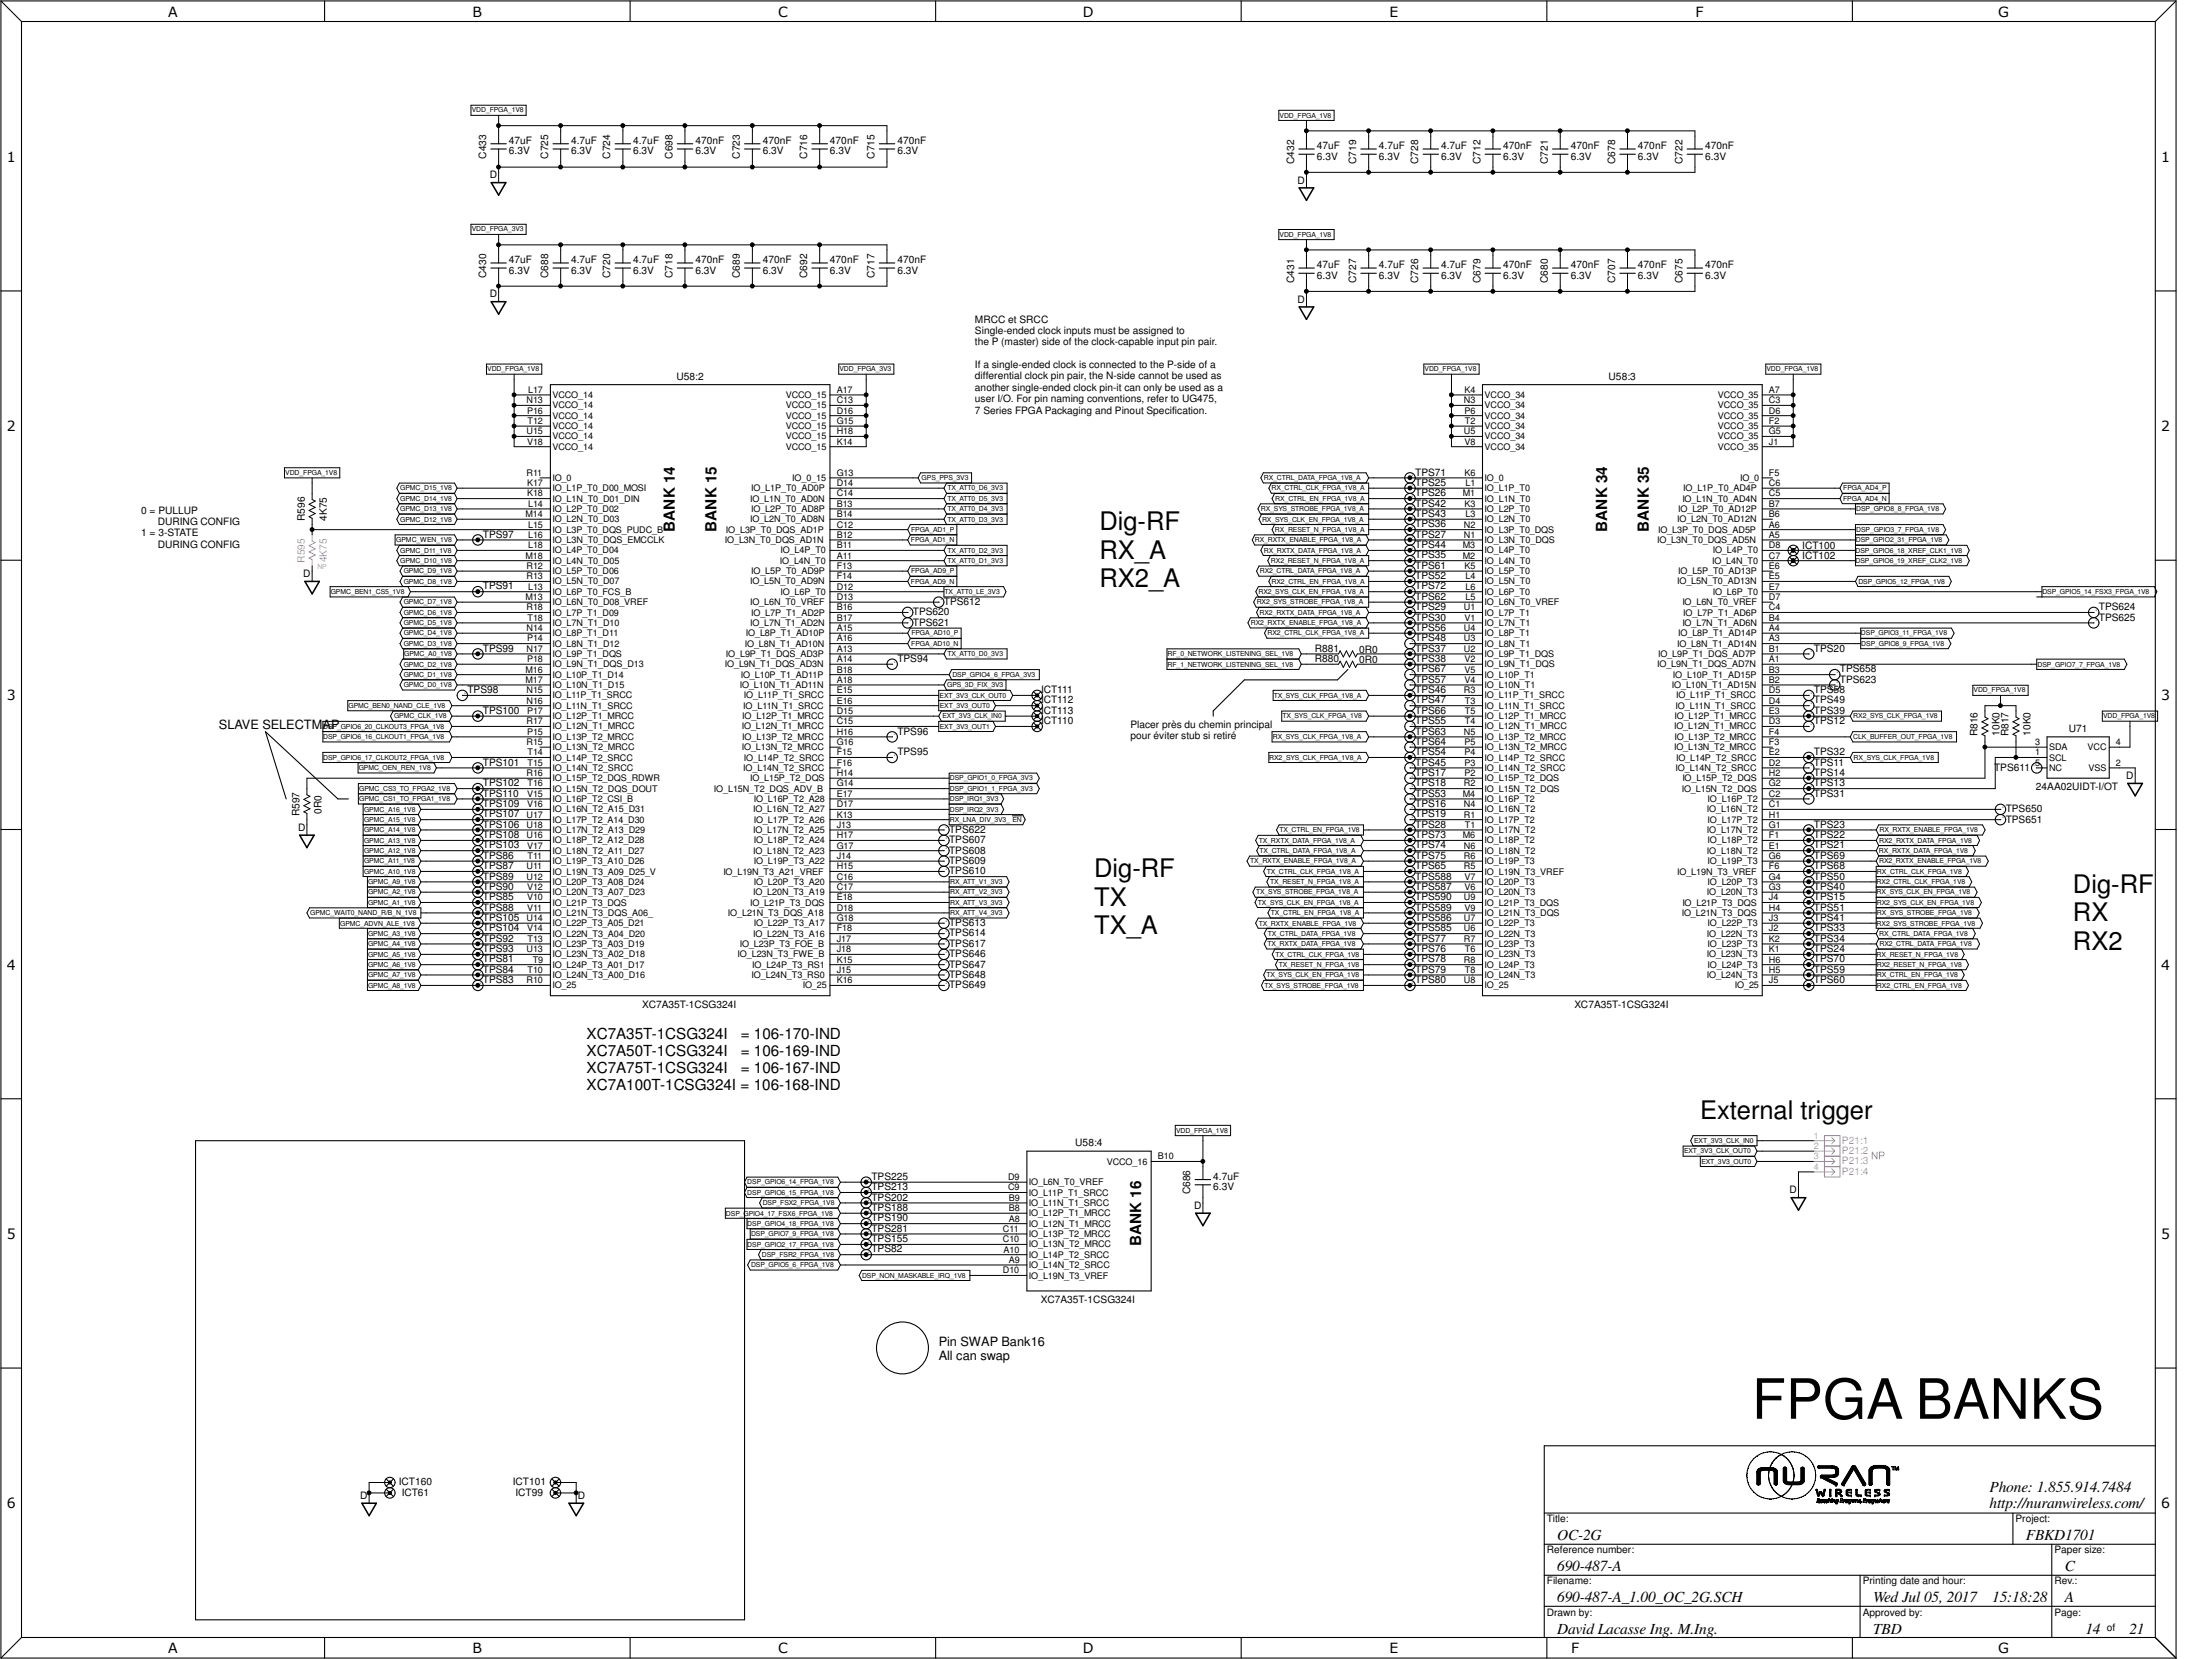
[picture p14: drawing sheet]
<svg xmlns="http://www.w3.org/2000/svg" width="610mm" height="457mm" viewBox="0 0 610 457" stroke-linecap="round" stroke-linejoin="round" font-family="sans-serif">
<defs><g id="words">
<text font-size="15.3" x="482.8" y="391">FPGA BANKS</text>
<g font-size="7">
<text x="303" y="146.1">Dig-RF</text>
<text x="303" y="154">RX_A</text>
<text x="303" y="161.8">RX2_A</text>
<text x="301.5" y="241.7">Dig-RF</text>
<text x="571.3" y="246">Dig-RF</text>
<text x="301.5" y="249.6">TX</text>
<text x="301.5" y="257.5">TX_A</text>
<text x="571.3" y="253.9">RX</text>
<text x="571.3" y="261.7">RX2</text>
<text x="468.5" y="308.5">External trigger</text>
</g>
<g font-size="4.2">
<text x="186" y="146.5" transform="rotate(-90 186 146.5)">BANK 14</text>
<text x="197.4" y="146.5" transform="rotate(-90 197.4 146.5)">BANK 15</text>
<text x="442.9" y="146.5" transform="rotate(-90 442.9 146.5)">BANK 34</text>
<text x="454.4" y="146.5" transform="rotate(-90 454.4 146.5)">BANK 35</text>
<text x="161.7" y="286.3">XC7A35T-1CSG324I</text>
<text x="204.1" y="286.3">= 106-170-IND</text>
<text x="161.7" y="291">XC7A50T-1CSG324I</text>
<text x="204.1" y="291">= 106-169-IND</text>
<text x="161.7" y="295.7">XC7A75T-1CSG324I</text>
<text x="204.1" y="295.7">= 106-167-IND</text>
<text x="161.7" y="300.4">XC7A100T-1CSG324I = 106-168-IND</text>
<text x="314.5" y="343.5" transform="rotate(-90 314.5 343.5)">BANK 16</text>
<text x="548.3" y="411.2">Phone: 1.855.914.7484</text>
<text x="548.3" y="415.5">http://nuranwireless.com/</text>
<text x="429.1" y="424.5">OC-2G</text>
<text x="558.3" y="424.5">FBKD1701</text>
<text x="429.1" y="433.1">690-487-A</text>
<text x="569" y="433.1">C</text>
<text x="429.1" y="441.6">690-487-A_1.00_OC_2G.SCH</text>
<text x="516.2" y="441.6">Wed Jul 05, 2017</text>
<text x="549" y="441.6">15:18:28</text>
<text x="569" y="441.6">A</text>
<text x="429.1" y="450.2">David Lacasse Ing. M.Ing.</text>
<text x="516.2" y="450.2">TBD</text>
<text x="574.7" y="450.2">14</text>
<text x="586.8" y="450.2">21</text>
</g>
<g font-size="3.9">
<text x="46.4" y="4.6">A</text>
<text x="130.2" y="4.6">B</text>
<text x="214.4" y="4.6">C</text>
<text x="298.4" y="4.6">D</text>
<text x="382.9" y="4.6">E</text>
<text x="467.3" y="4.6">F</text>
<text x="550.7" y="4.6">G</text>
<text x="1.9" y="44.6">1</text>
<text x="595.6" y="44.6">1</text>
<text x="1.9" y="118.8">2</text>
<text x="595.6" y="118.8">2</text>
<text x="1.9" y="193">3</text>
<text x="595.6" y="193">3</text>
<text x="1.9" y="267.3">4</text>
<text x="595.6" y="267.3">4</text>
<text x="1.9" y="341.5">5</text>
<text x="595.6" y="341.5">5</text>
<text x="1.9" y="415.7">6</text>
<text x="595.6" y="415.7">6</text>
<text x="46.4" y="455.6">A</text>
<text x="130.2" y="455.6">B</text>
<text x="214.4" y="455.6">C</text>
<text x="298.4" y="455.6">D</text>
<text x="382.9" y="455.6">E</text>
<text x="433" y="455.6">F</text>
<text x="550.7" y="455.6">G</text>
</g>
<g font-size="3.5">
<text x="60.3" y="200.8">SLAVE SELECTMAP</text>
<text x="258.7" y="371">Pin SWAP Bank16</text>
<text x="258.7" y="374.9">All can swap</text>
</g>
<g font-size="2.8">
<text x="140.3" y="39.7">47uF</text>
<text x="157.4" y="39.7">4.7uF</text>
<text x="174.5" y="39.7">4.7uF</text>
<text x="191.6" y="39.7">470nF</text>
<text x="210.2" y="39.7">470nF</text>
<text x="228.7" y="39.7">470nF</text>
<text x="247.3" y="39.7">470nF</text>
<text x="362.9" y="41.1">47uF</text>
<text x="380" y="41.1">4.7uF</text>
<text x="397.2" y="41.1">4.7uF</text>
<text x="414.3" y="41.1">470nF</text>
<text x="432.9" y="41.1">470nF</text>
<text x="451.4" y="41.1">470nF</text>
<text x="469.9" y="41.1">470nF</text>
<text x="133.9" y="43.7" transform="rotate(-90 133.9 43.7)">C433</text>
<text x="140.3" y="42.5">6.3V</text>
<text x="151.1" y="43.7" transform="rotate(-90 151.1 43.7)">C725</text>
<text x="157.4" y="42.5">6.3V</text>
<text x="168.2" y="43.7" transform="rotate(-90 168.2 43.7)">C724</text>
<text x="174.5" y="42.5">6.3V</text>
<text x="185.3" y="43.7" transform="rotate(-90 185.3 43.7)">C698</text>
<text x="191.6" y="42.5">6.3V</text>
<text x="203.9" y="43.7" transform="rotate(-90 203.9 43.7)">C723</text>
<text x="210.2" y="42.5">6.3V</text>
<text x="222.5" y="43.7" transform="rotate(-90 222.5 43.7)">C716</text>
<text x="228.7" y="42.5">6.3V</text>
<text x="241" y="43.7" transform="rotate(-90 241 43.7)">C715</text>
<text x="247.3" y="42.5">6.3V</text>
<text x="356.6" y="45.2" transform="rotate(-90 356.6 45.2)">C432</text>
<text x="362.9" y="44">6.3V</text>
<text x="373.7" y="45.2" transform="rotate(-90 373.7 45.2)">C719</text>
<text x="380" y="44">6.3V</text>
<text x="390.9" y="45.2" transform="rotate(-90 390.9 45.2)">C728</text>
<text x="397.2" y="44">6.3V</text>
<text x="408" y="45.2" transform="rotate(-90 408 45.2)">C712</text>
<text x="414.3" y="44">6.3V</text>
<text x="426.6" y="45.2" transform="rotate(-90 426.6 45.2)">C721</text>
<text x="432.9" y="44">6.3V</text>
<text x="445.1" y="45.2" transform="rotate(-90 445.1 45.2)">C678</text>
<text x="451.4" y="44">6.3V</text>
<text x="463.6" y="45.2" transform="rotate(-90 463.6 45.2)">C722</text>
<text x="469.9" y="44">6.3V</text>
<text x="135" y="49.1">D</text>
<text x="357.6" y="50.6">D</text>
<text x="133.9" y="76.6" transform="rotate(-90 133.9 76.6)">C430</text>
<text x="140.3" y="75.4">6.3V</text>
<text x="140.3" y="72.5">47uF</text>
<text x="151.1" y="76.6" transform="rotate(-90 151.1 76.6)">C688</text>
<text x="157.4" y="75.4">6.3V</text>
<text x="157.4" y="72.5">4.7uF</text>
<text x="168.2" y="76.6" transform="rotate(-90 168.2 76.6)">C720</text>
<text x="174.5" y="75.4">6.3V</text>
<text x="174.5" y="72.5">4.7uF</text>
<text x="185.3" y="76.6" transform="rotate(-90 185.3 76.6)">C718</text>
<text x="191.6" y="75.4">6.3V</text>
<text x="191.6" y="72.5">470nF</text>
<text x="203.9" y="76.6" transform="rotate(-90 203.9 76.6)">C689</text>
<text x="210.2" y="75.4">6.3V</text>
<text x="210.2" y="72.5">470nF</text>
<text x="222.5" y="76.6" transform="rotate(-90 222.5 76.6)">C692</text>
<text x="228.7" y="75.4">6.3V</text>
<text x="228.7" y="72.5">470nF</text>
<text x="241" y="76.6" transform="rotate(-90 241 76.6)">C717</text>
<text x="247.3" y="75.4">6.3V</text>
<text x="247.3" y="72.5">470nF</text>
<text x="362.9" y="76.8">6.3V</text>
<text x="362.9" y="74">47uF</text>
<text x="380" y="76.8">6.3V</text>
<text x="380" y="74">4.7uF</text>
<text x="397.2" y="76.8">6.3V</text>
<text x="397.2" y="74">4.7uF</text>
<text x="414.3" y="76.8">6.3V</text>
<text x="414.3" y="74">470nF</text>
<text x="432.9" y="76.8">6.3V</text>
<text x="432.9" y="74">470nF</text>
<text x="451.4" y="76.8">6.3V</text>
<text x="451.4" y="74">470nF</text>
<text x="469.9" y="76.8">6.3V</text>
<text x="469.9" y="74">470nF</text>
<text x="135" y="82">D</text>
<text x="356.6" y="78" transform="rotate(-90 356.6 78)">C431</text>
<text x="357.6" y="83.4">D</text>
<text x="373.7" y="78" transform="rotate(-90 373.7 78)">C727</text>
<text x="390.9" y="78" transform="rotate(-90 390.9 78)">C726</text>
<text x="408" y="78" transform="rotate(-90 408 78)">C679</text>
<text x="426.6" y="78" transform="rotate(-90 426.6 78)">C680</text>
<text x="445.1" y="78" transform="rotate(-90 445.1 78)">C707</text>
<text x="463.6" y="78" transform="rotate(-90 463.6 78)">C675</text>
<text x="268.7" y="88.9">MRCC et SRCC</text>
<text x="268.7" y="92">Single-ended clock inputs must be assigned to</text>
<text x="268.7" y="95.2">the P (master) side of the clock-capable input pin pair.</text>
<text x="268.7" y="101.4">If a single-ended clock is connected to the P-side of a</text>
<text x="186.4" y="104.6">U58:2</text>
<text x="268.7" y="104.6">differential clock pin pair, the N-side cannot be used as</text>
<text x="268.7" y="107.7">another single-ended clock pin-it can only be used as a</text>
<text x="443.3" y="104.6">U58:3</text>
<text x="268.7" y="110.8">user I/O. For pin naming conventions, refer to UG475,</text>
<text x="268.7" y="114">7 Series FPGA Packaging and Pinout Specification.</text>
<text x="390" y="131.1">TPS71</text>
<text x="390" y="133.9">TPS25</text>
<text x="390" y="136.8">TPS26</text>
<text x="38.9" y="141.5">0 = PULLUP</text>
<text x="84" y="143.6" transform="rotate(-90 84 143.6)">R596</text>
<text x="90" y="143.6" transform="rotate(-90 90 143.6)">4K75</text>
<text x="390" y="142.5">TPS43</text>
<text x="390" y="139.6">TPS42</text>
<text x="38.9" y="147.8">1 = 3-STATE</text>
<text x="43.5" y="144.7">DURING CONFIG</text>
<text x="133.1" y="148.2">TPS97</text>
<text x="390" y="145.3">TPS36</text>
<text x="390" y="148.2">TPS27</text>
<text x="43.5" y="150.9">DURING CONFIG</text>
<text x="390" y="151">TPS44</text>
<text x="390" y="153.9">TPS35</text>
<text x="496.7" y="151.2">ICT100</text>
<text x="496.7" y="154.1">ICT102</text>
<text x="83.6" y="159">D</text>
<text x="390" y="159.6">TPS52</text>
<text x="390" y="156.8">TPS61</text>
<text x="133.1" y="162.4">TPS91</text>
<text x="260.1" y="166.8">TPS612</text>
<text x="390" y="162.4">TPS72</text>
<text x="390" y="165.3">TPS62</text>
<text x="251.6" y="169.6">TPS620</text>
<text x="251.6" y="172.4">TPS621</text>
<text x="390" y="168.1">TPS29</text>
<text x="390" y="173.9">TPS56</text>
<text x="390" y="171">TPS30</text>
<text x="578.4" y="168.1">TPS624</text>
<text x="578.4" y="171">TPS625</text>
<text x="133.1" y="179.6">TPS99</text>
<text x="362.4" y="179.6">R881</text>
<text x="374.6" y="179.9">0R0</text>
<text x="390" y="176.7">TPS48</text>
<text x="390" y="179.6">TPS37</text>
<text x="499.9" y="179.6">TPS20</text>
<text x="247.3" y="182.4">TPS94</text>
<text x="362.4" y="182.4">R880</text>
<text x="374.6" y="182.8">0R0</text>
<text x="390" y="185.3">TPS67</text>
<text x="390" y="182.4">TPS38</text>
<text x="507.1" y="185.3">TPS658</text>
<text x="128.8" y="191">TPS98</text>
<text x="286.9" y="191">ICT111</text>
<text x="390" y="188.1">TPS57</text>
<text x="390" y="191">TPS46</text>
<text x="499.9" y="191">TPS58</text>
<text x="507.1" y="188.1">TPS623</text>
<text x="133.1" y="196.7">TPS100</text>
<text x="286.9" y="193.8">ICT112</text>
<text x="286.9" y="196.7">ICT113</text>
<text x="390" y="193.8">TPS47</text>
<text x="390" y="196.7">TPS66</text>
<text x="499.9" y="193.8">TPS49</text>
<text x="499.9" y="196.7">TPS39</text>
<text x="247.3" y="202.4">TPS96</text>
<text x="286.9" y="199.6">ICT110</text>
<text x="311.5" y="200.7">Placer près du chemin principal</text>
<text x="311.5" y="203.8">pour éviter stub si retiré</text>
<text x="390" y="202.4">TPS63</text>
<text x="390" y="199.6">TPS55</text>
<text x="499.9" y="199.6">TPS12</text>
<text x="545" y="202.9" transform="rotate(-90 545 202.9)">R816</text>
<text x="551" y="202.8" transform="rotate(-90 551 202.8)">10K0</text>
<text x="553.6" y="202.9" transform="rotate(-90 553.6 202.9)">R817</text>
<text x="559.6" y="202.8" transform="rotate(-90 559.6 202.8)">10K0</text>
<text x="570.1" y="201.7">U71</text>
<text x="247.3" y="208.1">TPS95</text>
<text x="390" y="205.3">TPS64</text>
<text x="390" y="208.1">TPS54</text>
<text x="499.9" y="208.1">TPS32</text>
<text x="133.1" y="211">TPS101</text>
<text x="390" y="211">TPS45</text>
<text x="390" y="213.8">TPS17</text>
<text x="499.9" y="211">TPS11</text>
<text x="499.9" y="213.8">TPS14</text>
<text x="549.6" y="212.4">TPS611</text>
<text x="586" y="214.7">D</text>
<text x="133.1" y="219.5">TPS110</text>
<text x="133.1" y="216.7">TPS102</text>
<text x="390" y="219.5">TPS53</text>
<text x="390" y="216.7">TPS18</text>
<text x="499.9" y="219.5">TPS31</text>
<text x="499.9" y="216.7">TPS13</text>
<text x="561.1" y="217.7">24AA02UIDT-I/OT</text>
<text x="82.5" y="225" transform="rotate(-90 82.5 225)">R597</text>
<text x="88.6" y="224.2" transform="rotate(-90 88.6 224.2)">0R0</text>
<text x="133.1" y="222.4">TPS109</text>
<text x="133.1" y="225.3">TPS107</text>
<text x="390" y="222.4">TPS16</text>
<text x="390" y="225.3">TPS19</text>
<text x="552.7" y="226.7">TPS651</text>
<text x="552.7" y="223.8">TPS650</text>
<text x="82.1" y="229">D</text>
<text x="133.1" y="228.1">TPS106</text>
<text x="133.1" y="231">TPS108</text>
<text x="133.1" y="233.8">TPS103</text>
<text x="261.6" y="229.5">TPS622</text>
<text x="261.6" y="232.4">TPS607</text>
<text x="390" y="228.1">TPS28</text>
<text x="390" y="233.8">TPS74</text>
<text x="390" y="231">TPS73</text>
<text x="499.9" y="228.1">TPS23</text>
<text x="499.9" y="231">TPS22</text>
<text x="499.9" y="233.8">TPS21</text>
<text x="133.1" y="236.7">TPS86</text>
<text x="133.1" y="239.5">TPS87</text>
<text x="261.6" y="235.2">TPS608</text>
<text x="261.6" y="238.1">TPS609</text>
<text x="390" y="236.7">TPS75</text>
<text x="390" y="239.5">TPS65</text>
<text x="499.9" y="236.7">TPS69</text>
<text x="499.9" y="239.5">TPS68</text>
<text x="133.1" y="245.2">TPS90</text>
<text x="133.1" y="242.4">TPS89</text>
<text x="261.6" y="241">TPS610</text>
<text x="390" y="245.2">TPS587</text>
<text x="390" y="242.4">TPS588</text>
<text x="499.9" y="245.2">TPS40</text>
<text x="499.9" y="242.4">TPS50</text>
<text x="133.1" y="251">TPS88</text>
<text x="133.1" y="248.1">TPS85</text>
<text x="390" y="248.1">TPS590</text>
<text x="390" y="251">TPS589</text>
<text x="499.9" y="251">TPS51</text>
<text x="499.9" y="248.1">TPS15</text>
<text x="133.1" y="253.8">TPS105</text>
<text x="133.1" y="256.7">TPS104</text>
<text x="261.6" y="255.2">TPS613</text>
<text x="390" y="253.8">TPS586</text>
<text x="390" y="256.7">TPS585</text>
<text x="499.9" y="253.8">TPS41</text>
<text x="499.9" y="256.7">TPS33</text>
<text x="133.1" y="262.4">TPS93</text>
<text x="133.1" y="259.5">TPS92</text>
<text x="261.6" y="260.9">TPS617</text>
<text x="261.6" y="263.8">TPS646</text>
<text x="261.6" y="258.1">TPS614</text>
<text x="390" y="262.4">TPS76</text>
<text x="390" y="259.5">TPS77</text>
<text x="499.9" y="262.4">TPS24</text>
<text x="499.9" y="259.5">TPS34</text>
<text x="133.1" y="268.1">TPS84</text>
<text x="133.1" y="265.2">TPS81</text>
<text x="261.6" y="269.5">TPS648</text>
<text x="261.6" y="266.7">TPS647</text>
<text x="390" y="268.1">TPS79</text>
<text x="390" y="265.2">TPS78</text>
<text x="499.9" y="265.2">TPS70</text>
<text x="499.9" y="268.1">TPS59</text>
<text x="133.1" y="270.9">TPS83</text>
<text x="261.6" y="272.4">TPS649</text>
<text x="390" y="270.9">TPS80</text>
<text x="499.9" y="270.9">TPS60</text>
<text x="177" y="277.7">XC7A35T-1CSG324I</text>
<text x="433.9" y="277.7">XC7A35T-1CSG324I</text>
<text x="296.3" y="315.9">U58:4</text>
<text x="240.2" y="325.2">TPS225</text>
<text x="240.2" y="328">TPS213</text>
<text x="328" y="329.2" transform="rotate(-90 328 329.2)">C686</text>
<text x="334.3" y="328">6.3V</text>
<text x="334.3" y="325.2">4.7uF</text>
<text x="493.2" y="328.9">D</text>
<text x="240.2" y="330.9">TPS202</text>
<text x="240.2" y="333.7">TPS188</text>
<text x="329.1" y="333.2">D</text>
<text x="240.2" y="339.4">TPS281</text>
<text x="240.2" y="336.6">TPS190</text>
<text x="240.2" y="342.3">TPS155</text>
<text x="240.2" y="345.1">TPS82</text>
<text x="286.9" y="359">XC7A35T-1CSG324I</text>
<text x="99.3" y="413.1">D</text>
<text x="109.9" y="409.4">ICT160</text>
<text x="110.7" y="412.2">ICT61</text>
<text x="141.3" y="409.4">ICT101</text>
<text x="142.1" y="412.2">ICT99</text>
<text x="159.2" y="413.1">D</text>
<text x="426.3" y="419.5">Title:</text>
<text x="555.5" y="419.5">Project:</text>
<text x="426.3" y="428.1">Reference number:</text>
<text x="566.2" y="428.1">Paper size:</text>
<text x="426.3" y="436.7">Filename:</text>
<text x="513.3" y="436.7">Printing date and hour:</text>
<text x="566.2" y="436.7">Rev.:</text>
<text x="426.3" y="445.2">Drawn by:</text>
<text x="513.3" y="445.2">Approved by:</text>
<text x="566.2" y="445.2">Page:</text>
<text x="580.6" y="449.5">of</text>
</g>
<g font-size="2.8" fill="#f0f">
<text x="84" y="155.1" transform="rotate(-90 84 155.1)">R595</text>
<text x="90" y="155" transform="rotate(-90 90 155)">4K75</text>
<text x="507.6" y="315.2">P21:1</text>
<text x="507.6" y="323.7">P21:4</text>
<text x="507.6" y="320.9">P21:3</text>
<text x="507.6" y="318">P21:2</text>
</g>
<g font-size="2.5">
<text x="145.1" y="111.1">N13</text>
<text x="145.2" y="114">P16</text>
<text x="145.5" y="108.2">L17</text>
<text x="152.2" y="109.7">VCCO_14</text>
<text x="152.2" y="112.5">VCCO_14</text>
<text x="216.5" y="109.7">VCCO_15</text>
<text x="216.5" y="112.5">VCCO_15</text>
<text x="230.6" y="114">D16</text>
<text x="230.6" y="108.2">A17</text>
<text x="230.6" y="111.1">C13</text>
<text x="403.4" y="111.1">N3</text>
<text x="403.6" y="114">P6</text>
<text x="403.6" y="108.2">K4</text>
<text x="409.2" y="109.7">VCCO_34</text>
<text x="409.2" y="112.5">VCCO_34</text>
<text x="473.4" y="109.7">VCCO_35</text>
<text x="473.4" y="112.5">VCCO_35</text>
<text x="487.5" y="114">D6</text>
<text x="487.5" y="108.2">A7</text>
<text x="487.5" y="111.1">C3</text>
<text x="145.1" y="119.7">U15</text>
<text x="145.4" y="116.8">T12</text>
<text x="152.2" y="118.2">VCCO_14</text>
<text x="152.2" y="115.4">VCCO_14</text>
<text x="216.5" y="115.4">VCCO_15</text>
<text x="216.5" y="118.2">VCCO_15</text>
<text x="230.6" y="119.7">H18</text>
<text x="230.6" y="116.8">G15</text>
<text x="403.4" y="119.7">U5</text>
<text x="403.7" y="116.8">T2</text>
<text x="409.2" y="115.4">VCCO_34</text>
<text x="409.2" y="118.2">VCCO_34</text>
<text x="473.4" y="115.4">VCCO_35</text>
<text x="473.4" y="118.2">VCCO_35</text>
<text x="487.5" y="119.7">G5</text>
<text x="487.5" y="116.8">F2</text>
<text x="145.2" y="122.5">V18</text>
<text x="152.2" y="124">VCCO_14</text>
<text x="152.2" y="121.1">VCCO_14</text>
<text x="216.5" y="124">VCCO_15</text>
<text x="216.5" y="121.1">VCCO_15</text>
<text x="230.6" y="122.5">K14</text>
<text x="403.6" y="122.5">V8</text>
<text x="409.2" y="124">VCCO_34</text>
<text x="409.2" y="121.1">VCCO_34</text>
<text x="473.4" y="124">VCCO_35</text>
<text x="473.4" y="121.1">VCCO_35</text>
<text x="487.5" y="122.5">J1</text>
<text x="145.1" y="131.1">R11</text>
<text x="230.6" y="131.1">G13</text>
<text x="403.6" y="131.1">K6</text>
<text x="487.5" y="131.1">F5</text>
<text x="145.2" y="136.8">K18</text>
<text x="145.2" y="133.9">K17</text>
<text x="152.2" y="132.5">IO_0</text>
<text x="152.2" y="135.4">IO_L1P_T0_D00_MOSI</text>
<text x="207" y="135.4">IO_L1P_T0_AD0P</text>
<text x="218.4" y="132.5">IO_0_15</text>
<text x="230.6" y="136.8">C14</text>
<text x="230.6" y="133.9">D14</text>
<text x="403.1" y="136.8">M1</text>
<text x="403.9" y="133.9">L1</text>
<text x="409.2" y="132.5">IO_0</text>
<text x="409.2" y="135.4">IO_L1P_T0</text>
<text x="463.9" y="135.4">IO_L1P_T0_AD4P</text>
<text x="479.6" y="132.5">IO_0</text>
<text x="487.5" y="136.8">C5</text>
<text x="487.5" y="133.9">C6</text>
<text x="144.9" y="142.5">M14</text>
<text x="145.5" y="139.7">L14</text>
<text x="152.2" y="141.1">IO_L2P_T0_D02</text>
<text x="152.2" y="143.9">IO_L2N_T0_D03</text>
<text x="152.2" y="138.2">IO_L1N_T0_D01_DIN</text>
<text x="206.7" y="138.2">IO_L1N_T0_AD0N</text>
<text x="206.7" y="143.9">IO_L2N_T0_AD8N</text>
<text x="207" y="141.1">IO_L2P_T0_AD8P</text>
<text x="230.6" y="139.7">B13</text>
<text x="230.6" y="142.5">B14</text>
<text x="403.6" y="139.7">K3</text>
<text x="403.9" y="142.5">L3</text>
<text x="409.2" y="141.1">IO_L2P_T0</text>
<text x="409.2" y="138.2">IO_L1N_T0</text>
<text x="409.2" y="143.9">IO_L2N_T0</text>
<text x="462.2" y="143.9">IO_L2N_T0_AD12N</text>
<text x="462.5" y="141.1">IO_L2P_T0_AD12P</text>
<text x="463.6" y="138.2">IO_L1N_T0_AD4N</text>
<text x="487.5" y="139.7">B7</text>
<text x="487.5" y="142.5">B6</text>
<text x="145.5" y="148.2">L16</text>
<text x="145.5" y="145.4">L15</text>
<text x="152.2" y="149.6">IO_L3N_T0_DQS_EMCCLK</text>
<text x="152.2" y="146.8">IO_L3P_T0_DQS_PUDC_B</text>
<text x="199.8" y="149.6">IO_L3N_T0_DQS_AD1N</text>
<text x="200.1" y="146.8">IO_L3P_T0_DQS_AD1P</text>
<text x="230.6" y="148.2">B12</text>
<text x="230.6" y="145.4">C12</text>
<text x="403.4" y="148.2">N1</text>
<text x="403.4" y="145.4">N2</text>
<text x="409.2" y="149.6">IO_L3N_T0_DQS</text>
<text x="409.2" y="146.8">IO_L3P_T0_DQS</text>
<text x="456.7" y="149.6">IO_L3N_T0_DQS_AD5N</text>
<text x="456.9" y="146.8">IO_L3P_T0_DQS_AD5P</text>
<text x="487.5" y="148.2">A5</text>
<text x="487.5" y="145.4">A6</text>
<text x="144.9" y="153.9">M18</text>
<text x="145.5" y="151.1">L18</text>
<text x="152.2" y="155.4">IO_L4N_T0_D05</text>
<text x="152.2" y="152.5">IO_L4P_T0_D04</text>
<text x="214.9" y="155.4">IO_L4N_T0</text>
<text x="215.1" y="152.5">IO_L4P_T0</text>
<text x="230.6" y="153.9">A11</text>
<text x="230.6" y="151.1">B11</text>
<text x="403.1" y="153.9">M2</text>
<text x="403.1" y="151.1">M3</text>
<text x="409.2" y="155.4">IO_L4N_T0</text>
<text x="409.2" y="152.5">IO_L4P_T0</text>
<text x="471.8" y="155.4">IO_L4N_T0</text>
<text x="472" y="152.5">IO_L4P_T0</text>
<text x="487.5" y="153.9">C7</text>
<text x="487.5" y="151.1">D8</text>
<text x="145.1" y="156.8">R12</text>
<text x="145.1" y="159.6">R13</text>
<text x="152.2" y="158.2">IO_L5P_T0_D06</text>
<text x="152.2" y="161.1">IO_L5N_T0_D07</text>
<text x="206.7" y="161.1">IO_L5N_T0_AD9N</text>
<text x="207" y="158.2">IO_L5P_T0_AD9P</text>
<text x="230.6" y="156.8">F13</text>
<text x="230.6" y="159.6">F14</text>
<text x="403.6" y="156.8">K5</text>
<text x="403.9" y="159.6">L4</text>
<text x="409.2" y="158.2">IO_L5P_T0</text>
<text x="409.2" y="161.1">IO_L5N_T0</text>
<text x="462.2" y="161.1">IO_L5N_T0_AD13N</text>
<text x="462.5" y="158.2">IO_L5P_T0_AD13P</text>
<text x="487.5" y="156.8">E6</text>
<text x="487.5" y="159.6">E5</text>
<text x="144.9" y="165.4">M13</text>
<text x="145.5" y="162.5">L13</text>
<text x="152.2" y="166.8">IO_L6N_T0_D08_VREF</text>
<text x="152.2" y="163.9">IO_L6P_T0_FCS_B</text>
<text x="206.7" y="166.8">IO_L6N_T0_VREF</text>
<text x="215.1" y="163.9">IO_L6P_T0</text>
<text x="230.6" y="165.4">D13</text>
<text x="230.6" y="162.5">D12</text>
<text x="403.9" y="165.4">L5</text>
<text x="403.9" y="162.5">L6</text>
<text x="409.2" y="166.8">IO_L6N_T0_VREF</text>
<text x="409.2" y="163.9">IO_L6P_T0</text>
<text x="463.6" y="166.8">IO_L6N_T0_VREF</text>
<text x="472" y="163.9">IO_L6P_T0</text>
<text x="487.5" y="165.4">D7</text>
<text x="487.5" y="162.5">E7</text>
<text x="145.1" y="173.9">N14</text>
<text x="145.1" y="168.2">R18</text>
<text x="145.4" y="171.1">T18</text>
<text x="152.2" y="172.5">IO_L7N_T1_D10</text>
<text x="152.2" y="169.6">IO_L7P_T1_D09</text>
<text x="206.7" y="172.5">IO_L7N_T1_AD2N</text>
<text x="207" y="169.6">IO_L7P_T1_AD2P</text>
<text x="230.6" y="173.9">A15</text>
<text x="230.6" y="171.1">B17</text>
<text x="230.6" y="168.2">B16</text>
<text x="403.4" y="173.9">U4</text>
<text x="403.4" y="168.2">U1</text>
<text x="403.6" y="171.1">V1</text>
<text x="409.2" y="172.5">IO_L7N_T1</text>
<text x="409.2" y="169.6">IO_L7P_T1</text>
<text x="463.6" y="172.5">IO_L7N_T1_AD6N</text>
<text x="463.9" y="169.6">IO_L7P_T1_AD6P</text>
<text x="487.5" y="173.9">A4</text>
<text x="487.5" y="171.1">B4</text>
<text x="487.5" y="168.2">C4</text>
<text x="145.1" y="179.6">N17</text>
<text x="145.2" y="176.8">P14</text>
<text x="152.2" y="175.3">IO_L8P_T1_D11</text>
<text x="152.2" y="178.2">IO_L8N_T1_D12</text>
<text x="205.3" y="178.2">IO_L8N_T1_AD10N</text>
<text x="205.6" y="175.3">IO_L8P_T1_AD10P</text>
<text x="230.6" y="179.6">A13</text>
<text x="230.6" y="176.8">A16</text>
<text x="403.4" y="179.6">U2</text>
<text x="403.4" y="176.8">U3</text>
<text x="409.2" y="175.3">IO_L8P_T1</text>
<text x="409.2" y="178.2">IO_L8N_T1</text>
<text x="462.2" y="178.2">IO_L8N_T1_AD14N</text>
<text x="462.5" y="175.3">IO_L8P_T1_AD14P</text>
<text x="487.5" y="176.8">A3</text>
<text x="487.5" y="179.6">B1</text>
<text x="144.9" y="185.3">M16</text>
<text x="145.2" y="182.5">P18</text>
<text x="152.2" y="183.9">IO_L9N_T1_DQS_D13</text>
<text x="152.2" y="181.1">IO_L9P_T1_DQS</text>
<text x="199.8" y="183.9">IO_L9N_T1_DQS_AD3N</text>
<text x="200.1" y="181.1">IO_L9P_T1_DQS_AD3P</text>
<text x="230.6" y="182.5">A14</text>
<text x="230.6" y="185.3">B18</text>
<text x="403.6" y="182.5">V2</text>
<text x="403.6" y="185.3">V5</text>
<text x="409.2" y="183.9">IO_L9N_T1_DQS</text>
<text x="409.2" y="181.1">IO_L9P_T1_DQS</text>
<text x="456.7" y="183.9">IO_L9N_T1_DQS_AD7N</text>
<text x="456.9" y="181.1">IO_L9P_T1_DQS_AD7P</text>
<text x="487.5" y="182.5">A1</text>
<text x="487.5" y="185.3">B3</text>
<text x="144.9" y="188.2">M17</text>
<text x="145.1" y="191.1">N15</text>
<text x="152.2" y="189.6">IO_L10N_T1_D15</text>
<text x="152.2" y="186.8">IO_L10P_T1_D14</text>
<text x="203.9" y="189.6">IO_L10N_T1_AD11N</text>
<text x="204.1" y="186.8">IO_L10P_T1_AD11P</text>
<text x="230.6" y="191.1">E15</text>
<text x="230.6" y="188.2">A18</text>
<text x="403.4" y="191.1">R3</text>
<text x="403.6" y="188.2">V4</text>
<text x="409.2" y="189.6">IO_L10N_T1</text>
<text x="409.2" y="186.8">IO_L10P_T1</text>
<text x="460.8" y="189.6">IO_L10N_T1_AD15N</text>
<text x="461.1" y="186.8">IO_L10P_T1_AD15P</text>
<text x="487.5" y="191.1">D5</text>
<text x="487.5" y="188.2">B2</text>
<text x="145.1" y="193.9">N16</text>
<text x="145.2" y="196.8">P17</text>
<text x="152.2" y="192.4">IO_L11P_T1_SRCC</text>
<text x="152.2" y="195.3">IO_L11N_T1_SRCC</text>
<text x="204.9" y="195.3">IO_L11N_T1_SRCC</text>
<text x="205" y="192.4">IO_L11P_T1_SRCC</text>
<text x="230.6" y="196.8">D15</text>
<text x="230.6" y="193.9">E16</text>
<text x="403.7" y="196.8">T5</text>
<text x="403.7" y="193.9">T3</text>
<text x="409.2" y="192.4">IO_L11P_T1_SRCC</text>
<text x="409.2" y="195.3">IO_L11N_T1_SRCC</text>
<text x="461.8" y="195.3">IO_L11N_T1_SRCC</text>
<text x="461.9" y="192.4">IO_L11P_T1_SRCC</text>
<text x="487.5" y="196.8">E3</text>
<text x="487.5" y="193.9">D4</text>
<text x="145.1" y="199.6">R17</text>
<text x="145.2" y="202.5">P15</text>
<text x="152.2" y="201">IO_L12N_T1_MRCC</text>
<text x="152.2" y="198.2">IO_L12P_T1_MRCC</text>
<text x="152.2" y="203.9">IO_L13P_T2_MRCC</text>
<text x="204.4" y="201">IO_L12N_T1_MRCC</text>
<text x="204.6" y="198.2">IO_L12P_T1_MRCC</text>
<text x="204.6" y="203.9">IO_L13P_T2_MRCC</text>
<text x="230.6" y="199.6">C15</text>
<text x="230.6" y="202.5">H16</text>
<text x="403.4" y="202.5">N5</text>
<text x="403.7" y="199.6">T4</text>
<text x="409.2" y="201">IO_L12N_T1_MRCC</text>
<text x="409.2" y="198.2">IO_L12P_T1_MRCC</text>
<text x="409.2" y="203.9">IO_L13P_T2_MRCC</text>
<text x="461.3" y="201">IO_L12N_T1_MRCC</text>
<text x="461.5" y="198.2">IO_L12P_T1_MRCC</text>
<text x="461.5" y="203.9">IO_L13P_T2_MRCC</text>
<text x="487.5" y="202.5">F4</text>
<text x="487.5" y="199.6">D3</text>
<text x="145.1" y="205.3">R15</text>
<text x="145.4" y="208.2">T14</text>
<text x="152.2" y="209.6">IO_L14P_T2_SRCC</text>
<text x="152.2" y="206.8">IO_L13N_T2_MRCC</text>
<text x="204.4" y="206.8">IO_L13N_T2_MRCC</text>
<text x="205" y="209.6">IO_L14P_T2_SRCC</text>
<text x="230.6" y="208.2">F15</text>
<text x="230.6" y="205.3">G16</text>
<text x="403.6" y="208.2">P4</text>
<text x="403.6" y="205.3">P5</text>
<text x="409.2" y="209.6">IO_L14P_T2_SRCC</text>
<text x="409.2" y="206.8">IO_L13N_T2_MRCC</text>
<text x="461.3" y="206.8">IO_L13N_T2_MRCC</text>
<text x="461.9" y="209.6">IO_L14P_T2_SRCC</text>
<text x="487.5" y="208.2">E2</text>
<text x="487.5" y="205.3">F3</text>
<text x="560.9" y="205.3">3</text>
<text x="560.9" y="208.2">1</text>
<text x="564.7" y="206.8">SDA</text>
<text x="564.7" y="209.6">SCL</text>
<text x="575.3" y="206.8">VCC</text>
<text x="583.1" y="205.3">4</text>
<text x="145.1" y="213.9">R16</text>
<text x="145.4" y="211">T15</text>
<text x="152.2" y="212.5">IO_L14N_T2_SRCC</text>
<text x="152.2" y="215.3">IO_L15P_T2_DQS_RDWR</text>
<text x="204.9" y="212.5">IO_L14N_T2_SRCC</text>
<text x="206.7" y="215.3">IO_L15P_T2_DQS</text>
<text x="230.6" y="213.9">H14</text>
<text x="230.6" y="211">F16</text>
<text x="403.6" y="213.9">P2</text>
<text x="403.6" y="211">P3</text>
<text x="409.2" y="215.3">IO_L15P_T2_DQS</text>
<text x="409.2" y="212.5">IO_L14N_T2_SRCC</text>
<text x="461.8" y="212.5">IO_L14N_T2_SRCC</text>
<text x="463.6" y="215.3">IO_L15P_T2_DQS</text>
<text x="487.5" y="213.9">H2</text>
<text x="487.5" y="211">D2</text>
<text x="560.9" y="211">5</text>
<text x="564.7" y="212.5">NC</text>
<text x="575.6" y="212.5">VSS</text>
<text x="583.1" y="211">2</text>
<text x="145.2" y="219.6">V15</text>
<text x="145.4" y="216.7">T16</text>
<text x="152.2" y="218.1">IO_L15N_T2_DQS_DOUT</text>
<text x="152.2" y="221">IO_L16P_T2_CSI_B</text>
<text x="196.8" y="218.1">IO_L15N_T2_DQS_ADV_B</text>
<text x="207.7" y="221">IO_L16P_T2_A28</text>
<text x="230.6" y="216.7">G14</text>
<text x="230.6" y="219.6">E17</text>
<text x="403.1" y="219.6">M4</text>
<text x="403.4" y="216.7">R2</text>
<text x="409.2" y="218.1">IO_L15N_T2_DQS</text>
<text x="409.2" y="221">IO_L16P_T2</text>
<text x="463.5" y="218.1">IO_L15N_T2_DQS</text>
<text x="470.6" y="221">IO_L16P_T2</text>
<text x="487.5" y="216.7">G2</text>
<text x="487.5" y="219.6">C2</text>
<text x="145.1" y="225.3">U17</text>
<text x="145.2" y="222.5">V16</text>
<text x="152.2" y="226.7">IO_L17P_T2_A14_D30</text>
<text x="152.2" y="223.9">IO_L16N_T2_A15_D31</text>
<text x="207.6" y="223.9">IO_L16N_T2_A27</text>
<text x="207.7" y="226.7">IO_L17P_T2_A26</text>
<text x="230.6" y="225.3">K13</text>
<text x="230.6" y="222.5">D17</text>
<text x="403.4" y="225.3">R1</text>
<text x="403.4" y="222.5">N4</text>
<text x="409.2" y="226.7">IO_L17P_T2</text>
<text x="409.2" y="223.9">IO_L16N_T2</text>
<text x="470.4" y="223.9">IO_L16N_T2</text>
<text x="470.6" y="226.7">IO_L17P_T2</text>
<text x="487.5" y="225.3">H1</text>
<text x="487.5" y="222.5">C1</text>
<text x="145.1" y="231">U16</text>
<text x="145.1" y="228.1">U18</text>
<text x="145.2" y="233.8">V17</text>
<text x="152.2" y="232.5">IO_L18P_T2_A12_D28</text>
<text x="152.2" y="229.6">IO_L17N_T2_A13_D29</text>
<text x="207.6" y="229.6">IO_L17N_T2_A25</text>
<text x="207.7" y="232.5">IO_L18P_T2_A24</text>
<text x="230.6" y="233.8">G17</text>
<text x="230.6" y="231">H17</text>
<text x="230.6" y="228.1">J13</text>
<text x="403.1" y="231">M6</text>
<text x="403.4" y="233.8">N6</text>
<text x="403.7" y="228.1">T1</text>
<text x="409.2" y="229.6">IO_L17N_T2</text>
<text x="409.2" y="232.5">IO_L18P_T2</text>
<text x="470.4" y="229.6">IO_L17N_T2</text>
<text x="470.6" y="232.5">IO_L18P_T2</text>
<text x="487.5" y="233.8">E1</text>
<text x="487.5" y="231">F1</text>
<text x="487.5" y="228.1">G1</text>
<text x="145.1" y="239.6">U11</text>
<text x="145.4" y="236.7">T11</text>
<text x="152.2" y="238.1">IO_L19P_T3_A10_D26</text>
<text x="152.2" y="235.3">IO_L18N_T2_A11_D27</text>
<text x="207.6" y="235.3">IO_L18N_T2_A23</text>
<text x="207.7" y="238.1">IO_L19P_T3_A22</text>
<text x="230.6" y="239.6">H15</text>
<text x="230.6" y="236.7">J14</text>
<text x="403.4" y="239.6">R5</text>
<text x="403.4" y="236.7">R6</text>
<text x="409.2" y="235.3">IO_L18N_T2</text>
<text x="409.2" y="238.1">IO_L19P_T3</text>
<text x="470.4" y="235.3">IO_L18N_T2</text>
<text x="470.6" y="238.1">IO_L19P_T3</text>
<text x="487.5" y="239.6">F6</text>
<text x="487.5" y="236.7">G6</text>
<text x="145.1" y="242.4">U12</text>
<text x="145.2" y="245.3">V12</text>
<text x="152.2" y="243.8">IO_L20P_T3_A08_D24</text>
<text x="152.2" y="241">IO_L19N_T3_A09_D25_V</text>
<text x="199.3" y="241">IO_L19N_T3_A21_VREF</text>
<text x="207.7" y="243.8">IO_L20P_T3_A20</text>
<text x="230.6" y="242.4">C16</text>
<text x="230.6" y="245.3">C17</text>
<text x="403.6" y="242.4">V7</text>
<text x="403.6" y="245.3">V6</text>
<text x="409.2" y="243.8">IO_L20P_T3</text>
<text x="409.2" y="241">IO_L19N_T3_VREF</text>
<text x="462.2" y="241">IO_L19N_T3_VREF</text>
<text x="470.6" y="243.8">IO_L20P_T3</text>
<text x="487.5" y="242.4">G4</text>
<text x="487.5" y="245.3">G3</text>
<text x="145.2" y="251">V11</text>
<text x="145.2" y="248.1">V10</text>
<text x="152.2" y="249.6">IO_L21P_T3_DQS</text>
<text x="152.2" y="246.7">IO_L20N_T3_A07_D23</text>
<text x="206.7" y="249.6">IO_L21P_T3_DQS</text>
<text x="207.6" y="246.7">IO_L20N_T3_A19</text>
<text x="230.6" y="251">D18</text>
<text x="230.6" y="248.1">E18</text>
<text x="403.4" y="248.1">U9</text>
<text x="403.6" y="251">V9</text>
<text x="409.2" y="249.6">IO_L21P_T3_DQS</text>
<text x="409.2" y="246.7">IO_L20N_T3</text>
<text x="463.6" y="249.6">IO_L21P_T3_DQS</text>
<text x="470.4" y="246.7">IO_L20N_T3</text>
<text x="487.5" y="251">H4</text>
<text x="487.5" y="248.1">J4</text>
<text x="145.1" y="253.8">U14</text>
<text x="145.2" y="256.7">V14</text>
<text x="152.2" y="252.4">IO_L21N_T3_DQS_A06_</text>
<text x="152.2" y="255.3">IO_L22P_T3_A05_D21</text>
<text x="200.6" y="252.4">IO_L21N_T3_DQS_A18</text>
<text x="207.7" y="255.3">IO_L22P_T3_A17</text>
<text x="230.6" y="256.7">F18</text>
<text x="230.6" y="253.8">G18</text>
<text x="403.4" y="256.7">U6</text>
<text x="403.4" y="253.8">U7</text>
<text x="409.2" y="252.4">IO_L21N_T3_DQS</text>
<text x="409.2" y="255.3">IO_L22P_T3</text>
<text x="463.5" y="252.4">IO_L21N_T3_DQS</text>
<text x="470.6" y="255.3">IO_L22P_T3</text>
<text x="487.5" y="256.7">J2</text>
<text x="487.5" y="253.8">J3</text>
<text x="145.1" y="262.4">U13</text>
<text x="145.4" y="259.5">T13</text>
<text x="152.2" y="261">IO_L23P_T3_A03_D19</text>
<text x="152.2" y="258.1">IO_L22N_T3_A04_D20</text>
<text x="152.2" y="263.8">IO_L23N_T3_A02_D18</text>
<text x="203.3" y="263.8">IO_L23N_T3_FWE_B</text>
<text x="203.9" y="261">IO_L23P_T3_FOE_B</text>
<text x="207.6" y="258.1">IO_L22N_T3_A16</text>
<text x="230.6" y="259.5">J17</text>
<text x="230.6" y="262.4">J18</text>
<text x="403.4" y="259.5">R7</text>
<text x="403.7" y="262.4">T6</text>
<text x="409.2" y="261">IO_L23P_T3</text>
<text x="409.2" y="258.1">IO_L22N_T3</text>
<text x="409.2" y="263.8">IO_L23N_T3</text>
<text x="470.4" y="258.1">IO_L22N_T3</text>
<text x="470.4" y="263.8">IO_L23N_T3</text>
<text x="470.6" y="261">IO_L23P_T3</text>
<text x="487.5" y="259.5">K2</text>
<text x="487.5" y="262.4">K1</text>
<text x="145.4" y="268.1">T10</text>
<text x="146.8" y="265.3">T9</text>
<text x="152.2" y="269.5">IO_L24N_T3_A00_D16</text>
<text x="152.2" y="266.7">IO_L24P_T3_A01_D17</text>
<text x="207.1" y="269.5">IO_L24N_T3_RS0</text>
<text x="207.3" y="266.7">IO_L24P_T3_RS1</text>
<text x="230.6" y="268.1">J15</text>
<text x="230.6" y="265.3">K15</text>
<text x="403.4" y="265.3">R8</text>
<text x="403.7" y="268.1">T8</text>
<text x="409.2" y="269.5">IO_L24N_T3</text>
<text x="409.2" y="266.7">IO_L24P_T3</text>
<text x="470.4" y="269.5">IO_L24N_T3</text>
<text x="470.6" y="266.7">IO_L24P_T3</text>
<text x="487.5" y="268.1">H5</text>
<text x="487.5" y="265.3">H6</text>
<text x="145.1" y="271">R10</text>
<text x="152.2" y="272.4">IO_25</text>
<text x="221.2" y="272.4">IO_25</text>
<text x="230.6" y="271">K16</text>
<text x="403.4" y="271">U8</text>
<text x="409.2" y="272.4">IO_25</text>
<text x="478.1" y="272.4">IO_25</text>
<text x="487.5" y="271">J5</text>
<text x="305" y="320.9">VCCO_16</text>
<text x="319.1" y="319.5">B10</text>
<text x="277.8" y="325.2">D9</text>
<text x="277.8" y="328">C9</text>
<text x="283.5" y="326.6">IO_L6N_T0_VREF</text>
<text x="283.5" y="329.5">IO_L11P_T1_SRCC</text>
<text x="278" y="333.8">B8</text>
<text x="278" y="330.9">B9</text>
<text x="283.5" y="335.2">IO_L12P_T1_MRCC</text>
<text x="283.5" y="332.4">IO_L11N_T1_SRCC</text>
<text x="276.4" y="339.5">C11</text>
<text x="278" y="336.6">A8</text>
<text x="283.5" y="340.9">IO_L13P_T2_MRCC</text>
<text x="283.5" y="338">IO_L12N_T1_MRCC</text>
<text x="276.4" y="342.3">C10</text>
<text x="276.6" y="345.2">A10</text>
<text x="283.5" y="343.7">IO_L13N_T2_MRCC</text>
<text x="283.5" y="346.6">IO_L14P_T2_SRCC</text>
<text x="276.4" y="350.9">D10</text>
<text x="278" y="348">A9</text>
<text x="283.5" y="352.3">IO_L19N_T3_VREF</text>
<text x="283.5" y="349.5">IO_L14N_T2_SRCC</text>
</g>
<g font-size="2.5" fill="#f0f">
<text x="499.9" y="313.8">1</text>
<text x="499.9" y="316.7">2</text>
<text x="499.9" y="322.4">4</text>
<text x="499.9" y="319.5">3</text>
</g>
<g font-size="1.9">
<text x="130" y="31">VDD_FPGA_1V8</text>
<text x="352.6" y="32.4">VDD_FPGA_1V8</text>
<text x="130" y="63.8">VDD_FPGA_3V3</text>
<text x="352.6" y="65.2">VDD_FPGA_1V8</text>
<text x="134.3" y="102.4">VDD_FPGA_1V8</text>
<text x="231.4" y="102.4">VDD_FPGA_3V3</text>
<text x="392.6" y="102.4">VDD_FPGA_1V8</text>
<text x="486.8" y="102.4">VDD_FPGA_1V8</text>
<text x="78.6" y="130.9">VDD_FPGA_1V8</text>
<text x="110.3" y="135.1">GPMC_D15_1V8</text>
<text x="254" y="132.3">GPS_PPS_3V3</text>
<text x="261.1" y="135.1">TX_ATT0_D6_3V3</text>
<text x="348.3" y="132.3">RX_CTRL_DATA_FPGA_1V8_A</text>
<text x="350.4" y="135.1">RX_CTRL_CLK_FPGA_1V8_A</text>
<text x="508" y="135.1">FPGA_AD4_P</text>
<text x="110.3" y="143.7">GPMC_D12_1V8</text>
<text x="110.3" y="140.8">GPMC_D13_1V8</text>
<text x="110.3" y="138">GPMC_D14_1V8</text>
<text x="261.1" y="140.8">TX_ATT0_D4_3V3</text>
<text x="261.1" y="143.7">TX_ATT0_D3_3V3</text>
<text x="261.1" y="138">TX_ATT0_D5_3V3</text>
<text x="347.5" y="140.8">RX_SYS_STROBE_FPGA_1V8_A</text>
<text x="347.8" y="143.7">RX_SYS_CLK_EN_FPGA_1V8_A</text>
<text x="351.5" y="138">RX_CTRL_EN_FPGA_1V8_A</text>
<text x="508" y="138">FPGA_AD4_N</text>
<text x="511.6" y="140.8">DSP_GPIO8_8_FPGA_1V8</text>
<text x="109.2" y="149.4">GPMC_WEN_1V8</text>
<text x="251" y="149.4">FPGA_AD1_N</text>
<text x="251.1" y="146.6">FPGA_AD1_P</text>
<text x="345.8" y="149.4">RX_RXTX_ENABLE_FPGA_1V8_A</text>
<text x="351.4" y="146.6">RX_RESET_N_FPGA_1V8_A</text>
<text x="511.4" y="149.4">DSP_GPIO2_31_FPGA_1V8</text>
<text x="511.6" y="146.6">DSP_GPIO3_7_FPGA_1V8</text>
<text x="110.3" y="152.3">GPMC_D11_1V8</text>
<text x="110.3" y="155.1">GPMC_D10_1V8</text>
<text x="261.1" y="152.3">TX_ATT0_D2_3V3</text>
<text x="261.1" y="155.1">TX_ATT0_D1_3V3</text>
<text x="348.3" y="152.3">RX_RXTX_DATA_FPGA_1V8_A</text>
<text x="350.3" y="155.1">RX2_RESET_N_FPGA_1V8_A</text>
<text x="511.4" y="152.3">DSP_GPIO6_18_XREF_CLK1_1V8</text>
<text x="511.4" y="155.1">DSP_GPIO6_19_XREF_CLK2_1V8</text>
<text x="111.3" y="158">GPMC_D9_1V8</text>
<text x="111.3" y="160.8">GPMC_D8_1V8</text>
<text x="251" y="160.8">FPGA_AD9_N</text>
<text x="251.1" y="158">FPGA_AD9_P</text>
<text x="347.2" y="158">RX2_CTRL_DATA_FPGA_1V8_A</text>
<text x="350.4" y="160.8">RX2_CTRL_EN_FPGA_1V8_A</text>
<text x="512.1" y="160.8">DSP_GPIO5_12_FPGA_1V8</text>
<text x="91.1" y="163.7">GPMC_BEN1_CS5_1V8</text>
<text x="111.3" y="166.5">GPMC_D7_1V8</text>
<text x="260.3" y="163.7">TX_ATT0_LE_3V3</text>
<text x="346.3" y="166.5">RX2_SYS_STROBE_FPGA_1V8_A</text>
<text x="346.8" y="163.7">RX2_SYS_CLK_EN_FPGA_1V8_A</text>
<text x="562.9" y="163.7">DSP_GPIO5_14_FSX3_FPGA_1V8</text>
<text x="111.3" y="169.4">GPMC_D6_1V8</text>
<text x="111.3" y="172.3">GPMC_D5_1V8</text>
<text x="344.7" y="172.3">RX2_RXTX_ENABLE_FPGA_1V8_A</text>
<text x="347.1" y="169.4">RX2_RXTX_DATA_FPGA_1V8_A</text>
<text x="111.3" y="175.1">GPMC_D4_1V8</text>
<text x="111.3" y="178">GPMC_D3_1V8</text>
<text x="251.1" y="178">FPGA_AD10_N</text>
<text x="251.2" y="175.1">FPGA_AD10_P</text>
<text x="349.3" y="175.1">RX2_CTRL_CLK_FPGA_1V8_A</text>
<text x="512.9" y="175.1">DSP_GPIO3_11_FPGA_1V8</text>
<text x="513" y="178">DSP_GPIO8_9_FPGA_1V8</text>
<text x="111.3" y="183.7">GPMC_D2_1V8</text>
<text x="111.4" y="180.8">GPMC_A0_1V8</text>
<text x="261.1" y="180.8">TX_ATT0_D0_3V3</text>
<text x="321.8" y="183.7">RF_1_NETWORK_LISTENING_SEL_1V8</text>
<text x="321.8" y="180.8">RF_0_NETWORK_LISTENING_SEL_1V8</text>
<text x="561.5" y="183.7">DSP_GPIO7_7_FPGA_1V8</text>
<text x="111.3" y="186.5">GPMC_D1_1V8</text>
<text x="111.3" y="189.4">GPMC_D0_1V8</text>
<text x="261" y="189.4">GPS_3D_FIX_3V3</text>
<text x="262.5" y="186.5">DSP_GPIO4_6_FPGA_3V3</text>
<text x="543.9" y="190.8">VDD_FPGA_1V8</text>
<text x="96.1" y="195.1">GPMC_BEN0_NAND_CLE_1V8</text>
<text x="108.6" y="198">GPMC_CLK_1V8</text>
<text x="259" y="192.2">EXT_3V3_CLK_OUT0</text>
<text x="259" y="195.1">EXT_3V3_OUT0</text>
<text x="259.7" y="198">EXT_3V3_CLK_IN0</text>
<text x="351" y="192.2">TX_SYS_CLK_FPGA_1V8_A</text>
<text x="353.4" y="198">TX_SYS_CLK_FPGA_1V8</text>
<text x="510.8" y="198">RX2_SYS_CLK_FPGA_1V8</text>
<text x="579.6" y="198">VDD_FPGA_1V8</text>
<text x="89.1" y="200.8">DSP_GPIO6_20_CLKOUT3_FPGA_1V8</text>
<text x="89.1" y="203.7">DSP_GPIO6_16_CLKOUT1_FPGA_1V8</text>
<text x="259" y="200.8">EXT_3V3_OUT1</text>
<text x="350.8" y="203.7">RX_SYS_CLK_FPGA_1V8_A</text>
<text x="510.8" y="203.7">CLK_BUFFER_OUT_FPGA_1V8</text>
<text x="89.1" y="209.4">DSP_GPIO6_17_CLKOUT2_FPGA_1V8</text>
<text x="349.8" y="209.4">RX2_SYS_CLK_FPGA_1V8_A</text>
<text x="510.8" y="209.4">RX_SYS_CLK_FPGA_1V8</text>
<text x="98.8" y="212.2">GPMC_OEN_REN_1V8</text>
<text x="261.8" y="215.1">DSP_GPIO1_0_FPGA_3V3</text>
<text x="99" y="220.8">GPMC_CS1_TO_FPGA1_1V8</text>
<text x="99" y="217.9">GPMC_CS3_TO_FPGA2_1V8</text>
<text x="261.7" y="220.8">DSP_IRQ1_3V3</text>
<text x="261.8" y="217.9">DSP_GPIO1_1_FPGA_3V3</text>
<text x="100.3" y="226.5">GPMC_A15_1V8</text>
<text x="100.3" y="223.6">GPMC_A16_1V8</text>
<text x="261.7" y="223.6">DSP_IRQ2_3V3</text>
<text x="261.7" y="226.5">RX_LNA_DIV_3V3_ EN</text>
<text x="100.3" y="229.4">GPMC_A14_1V8</text>
<text x="100.3" y="232.2">GPMC_A13_1V8</text>
<text x="346.9" y="232.2">TX_RXTX_DATA_FPGA_1V8_A</text>
<text x="352.6" y="229.4">TX_CTRL_EN_FPGA_1V8</text>
<text x="517.9" y="232.2">RX2_RXTX_DATA_FPGA_1V8</text>
<text x="517.9" y="229.4">RX_RXTX_ENABLE_FPGA_1V8</text>
<text x="100.3" y="237.9">GPMC_A11_1V8</text>
<text x="100.3" y="235.1">GPMC_A12_1V8</text>
<text x="344.6" y="237.9">TX_RXTX_ENABLE_FPGA_1V8_A</text>
<text x="347.1" y="235.1">TX_CTRL_DATA_FPGA_1V8_A</text>
<text x="517.8" y="235.1">RX_RXTX_DATA_FPGA_1V8</text>
<text x="517.9" y="237.9">RX2_RXTX_ENABLE_FPGA_1V8</text>
<text x="100.3" y="240.7">GPMC_A10_1V8</text>
<text x="101.4" y="243.6">GPMC_A9_1V8</text>
<text x="261.9" y="243.6">RX_ATT_V1_3V3</text>
<text x="349.1" y="240.7">TX_CTRL_CLK_FPGA_1V8_A</text>
<text x="350.1" y="243.6">TX_RESET_N_FPGA_1V8_A</text>
<text x="517.2" y="243.6">RX2_CTRL_CLK_FPGA_1V8</text>
<text x="517.3" y="240.7">RX_CTRL_CLK_FPGA_1V8</text>
<text x="101.4" y="246.5">GPMC_A2_1V8</text>
<text x="101.4" y="249.3">GPMC_A1_1V8</text>
<text x="261.9" y="246.5">RX_ATT_V2_3V3</text>
<text x="261.9" y="249.3">RX_ATT_V3_3V3</text>
<text x="346.2" y="246.5">TX_SYS_STROBE_FPGA_1V8_A</text>
<text x="346.7" y="249.3">TX_SYS_CLK_EN_FPGA_1V8_A</text>
<text x="517.2" y="246.5">RX_SYS_CLK_EN_FPGA_1V8</text>
<text x="517.2" y="249.3">RX2_SYS_CLK_EN_FPGA_1V8</text>
<text x="85.5" y="252.2">GPMC_WAIT0_NAND_R/B_N_1V8</text>
<text x="93.8" y="255.1">GPMC_ADVN_ALE_1V8</text>
<text x="101.4" y="257.9">GPMC_A3_1V8</text>
<text x="261.9" y="252.2">RX_ATT_V4_3V3</text>
<text x="346.9" y="255.1">TX_RXTX_ENABLE_FPGA_1V8</text>
<text x="349.4" y="257.9">TX_CTRL_DATA_FPGA_1V8</text>
<text x="350.3" y="252.2">TX_CTRL_EN_FPGA_1V8_A</text>
<text x="517.2" y="255.1">RX2_SYS_STROBE_FPGA_1V8</text>
<text x="517.3" y="252.2">RX_SYS_STROBE_FPGA_1V8</text>
<text x="517.9" y="257.9">RX_CTRL_DATA_FPGA_1V8</text>
<text x="101.4" y="260.7">GPMC_A4_1V8</text>
<text x="101.4" y="263.6">GPMC_A5_1V8</text>
<text x="349.3" y="260.7">TX_RXTX_DATA_FPGA_1V8</text>
<text x="351.5" y="263.6">TX_CTRL_CLK_FPGA_1V8</text>
<text x="517.2" y="263.6">RX_RESET_N_FPGA_1V8</text>
<text x="517.9" y="260.7">RX2_CTRL_DATA_FPGA_1V8</text>
<text x="101.4" y="269.3">GPMC_A7_1V8</text>
<text x="101.4" y="266.4">GPMC_A6_1V8</text>
<text x="349" y="269.3">TX_SYS_CLK_EN_FPGA_1V8</text>
<text x="352.4" y="266.4">TX_RESET_N_FPGA_1V8</text>
<text x="517.2" y="269.3">RX_CTRL_EN_FPGA_1V8</text>
<text x="517.2" y="266.4">RX2_RESET_N_FPGA_1V8</text>
<text x="101.4" y="272.2">GPMC_A8_1V8</text>
<text x="348.5" y="272.2">TX_SYS_STROBE_FPGA_1V8</text>
<text x="517.3" y="272.2">RX2_CTRL_EN_FPGA_1V8</text>
<text x="324.1" y="312.2">VDD_FPGA_1V8</text>
<text x="464.1" y="317.8">EXT_3V3_CLK_OUT0</text>
<text x="466.9" y="315">EXT_3V3_CLK_IN0</text>
<text x="468.9" y="320.7">EXT_3V3_OUT0</text>
<text x="206" y="329.3">DSP_GPIO6_15_FPGA_1V8</text>
<text x="206" y="326.4">DSP_GPIO6_14_FPGA_1V8</text>
<text x="200.1" y="335">DSP_GPIO4_17_FSX6_FPGA_1V8</text>
<text x="210.2" y="332.1">DSP_FSX2_FPGA_1V8</text>
<text x="206" y="337.8">DSP_GPIO4_18_FPGA_1V8</text>
<text x="207" y="340.7">DSP_GPIO7_9_FPGA_1V8</text>
<text x="206" y="343.5">DSP_GPIO2_17_FPGA_1V8</text>
<text x="210" y="346.4">DSP_FSR2_FPGA_1V8</text>
<text x="207" y="349.2">DSP_GPIO5_6_FPGA_1V8</text>
<text x="237.6" y="352.1">DSP_NON_MASKABLE_IRQ_1V8</text>
</g>
<text font-size="1.9" fill="#f0f" x="87.5" y="156.9">NP</text>
<g font-size=".7">
<text x="389.1" y="131.2">s</text>
<text x="389.1" y="134.1">s</text>
<text x="389.1" y="136.9">s</text>
<text x="389.1" y="142.6">s</text>
<text x="389.1" y="139.8">s</text>
<text x="132.2" y="148.3">s</text>
<text x="389.1" y="145.5">s</text>
<text x="389.1" y="148.3">s</text>
<text x="389.1" y="151.2">s</text>
<text x="389.1" y="154.1">s</text>
<text x="389.1" y="159.8">s</text>
<text x="389.1" y="156.9">s</text>
<text x="132.2" y="162.6">s</text>
<text x="259.2" y="165.4">s</text>
<text x="389.1" y="162.6">s</text>
<text x="389.1" y="165.4">s</text>
<text x="250.7" y="168.3">s</text>
<text x="250.7" y="171.2">s</text>
<text x="389.1" y="168.3">s</text>
<text x="389.1" y="171.2">s</text>
<text x="577.6" y="168.3">s</text>
<text x="577.6" y="171.2">s</text>
<text x="132.2" y="179.7">s</text>
<text x="389.1" y="176.9">s</text>
<text x="389.1" y="174">s</text>
<text x="389.1" y="179.7">s</text>
<text x="499" y="179.7">s</text>
<text x="246.4" y="182.6">s</text>
<text x="389.1" y="185.4">s</text>
<text x="389.1" y="182.6">s</text>
<text x="506.2" y="185.4">s</text>
<text x="128" y="191.1">s</text>
<text x="389.1" y="188.3">s</text>
<text x="389.1" y="191.1">s</text>
<text x="499" y="191.1">s</text>
<text x="506.2" y="188.3">s</text>
<text x="132.2" y="196.8">s</text>
<text x="389.1" y="194">s</text>
<text x="389.1" y="196.8">s</text>
<text x="499" y="194">s</text>
<text x="499" y="196.8">s</text>
<text x="246.4" y="202.6">s</text>
<text x="389.1" y="202.6">s</text>
<text x="389.1" y="199.7">s</text>
<text x="499" y="199.7">s</text>
<text x="246.4" y="208.3">s</text>
<text x="389.1" y="205.4">s</text>
<text x="389.1" y="208.3">s</text>
<text x="499" y="208.3">s</text>
<text x="132.2" y="211.1">s</text>
<text x="389.1" y="211.1">s</text>
<text x="389.1" y="214">s</text>
<text x="499" y="211.1">s</text>
<text x="499" y="214">s</text>
<text x="560.4" y="211.1">s</text>
<text x="132.2" y="219.7">s</text>
<text x="132.2" y="216.8">s</text>
<text x="389.1" y="219.7">s</text>
<text x="389.1" y="216.8">s</text>
<text x="499" y="219.7">s</text>
<text x="499" y="216.8">s</text>
<text x="132.2" y="222.5">s</text>
<text x="132.2" y="225.4">s</text>
<text x="389.1" y="222.5">s</text>
<text x="389.1" y="225.4">s</text>
<text x="551.9" y="225.4">s</text>
<text x="551.9" y="222.5">s</text>
<text x="132.2" y="228.3">s</text>
<text x="132.2" y="231.1">s</text>
<text x="132.2" y="234">s</text>
<text x="260.7" y="234">s</text>
<text x="260.7" y="228.3">s</text>
<text x="260.7" y="231.1">s</text>
<text x="389.1" y="228.3">s</text>
<text x="389.1" y="234">s</text>
<text x="389.1" y="231.1">s</text>
<text x="499" y="228.3">s</text>
<text x="499" y="231.1">s</text>
<text x="499" y="234">s</text>
<text x="132.2" y="236.8">s</text>
<text x="132.2" y="239.7">s</text>
<text x="260.7" y="236.8">s</text>
<text x="260.7" y="239.7">s</text>
<text x="389.1" y="236.8">s</text>
<text x="389.1" y="239.7">s</text>
<text x="499" y="236.8">s</text>
<text x="499" y="239.7">s</text>
<text x="132.2" y="245.4">s</text>
<text x="132.2" y="242.5">s</text>
<text x="389.1" y="245.4">s</text>
<text x="389.1" y="242.5">s</text>
<text x="499" y="245.4">s</text>
<text x="499" y="242.5">s</text>
<text x="132.2" y="251.1">s</text>
<text x="132.2" y="248.2">s</text>
<text x="389.1" y="248.2">s</text>
<text x="389.1" y="251.1">s</text>
<text x="499" y="251.1">s</text>
<text x="499" y="248.2">s</text>
<text x="132.2" y="254">s</text>
<text x="132.2" y="256.8">s</text>
<text x="260.7" y="254">s</text>
<text x="260.7" y="256.8">s</text>
<text x="389.1" y="254">s</text>
<text x="389.1" y="256.8">s</text>
<text x="499" y="254">s</text>
<text x="499" y="256.8">s</text>
<text x="132.2" y="262.5">s</text>
<text x="132.2" y="259.7">s</text>
<text x="260.7" y="259.7">s</text>
<text x="260.7" y="262.5">s</text>
<text x="389.1" y="262.5">s</text>
<text x="389.1" y="259.7">s</text>
<text x="499" y="262.5">s</text>
<text x="499" y="259.7">s</text>
<text x="132.2" y="268.2">s</text>
<text x="132.2" y="265.3">s</text>
<text x="260.7" y="268.2">s</text>
<text x="260.7" y="265.3">s</text>
<text x="389.1" y="268.2">s</text>
<text x="389.1" y="265.3">s</text>
<text x="499" y="265.3">s</text>
<text x="499" y="268.2">s</text>
<text x="132.2" y="271.1">s</text>
<text x="260.7" y="271.1">s</text>
<text x="389.1" y="271.1">s</text>
<text x="499" y="271.1">s</text>
<text x="239.3" y="325.3">s</text>
<text x="239.3" y="328.2">s</text>
<text x="239.3" y="331">s</text>
<text x="239.3" y="333.9">s</text>
<text x="239.3" y="339.6">s</text>
<text x="239.3" y="336.7">s</text>
<text x="239.3" y="342.4">s</text>
<text x="239.3" y="345.3">s</text>
</g>
</g></defs>
<g fill="none" stroke="#000" stroke-width=".28">
<path d="M129.8 29h15.2v2.8h-15.2zM137.4 31.8v7.8M137.4 34.6h107v5M154.5 34.6v5M171.7 34.6v5M188.8 34.6v5M207.3 34.6v5M225.9 34.6v5M352.4 30.4h15.3v2.8h-15.3zM360 33.2v7.9M360 36.1h107.1v5M377.2 36.1v5"/>
<path d="M394.3 36.1v5M411.4 36.1v5M430 36.1v5M448.5 36.1v5M137.4 41.1v9.2M154.5 41.1v5M171.7 41.1v5M188.8 41.1v5M207.3 41.1v5M225.9 41.1v5M244.4 41.1v5h-107M360 42.5v9.3"/>
<path d="M377.2 42.5v5M394.3 42.5v5M411.4 42.5v5M430 42.5v5M448.5 42.5v5M467.1 42.5v5h-107.1M129.8 61.8h15.2v2.8h-15.2zM137.4 64.6v7.9M137.4 73.9v9.2M137.4 67.5h107v5M154.5 67.5v5M154.5 73.9v5"/>
<path d="M171.7 67.5v5M171.7 73.9v5M188.8 67.5v5M188.8 73.9v5M207.3 67.5v5M207.3 73.9v5M225.9 67.5v5M225.9 73.9v5M244.4 73.9v5h-107M352.4 63.2h15.3v2.8h-15.3zM360 66v7.9M360 75.3v9.3"/>
<path d="M360 68.9h107.1v5M377.2 68.9v5M377.2 75.3v5M394.3 68.9v5M394.3 75.3v5M411.4 68.9v5M411.4 75.3v5M430 68.9v5M430 75.3v5M448.5 68.9v5M448.5 75.3v5M467.1 75.3v5h-107.1"/>
<path d="M134.1 100.3h15.2v2.8h-15.2zM141.7 103.1v20h10M141.7 117.4h10M141.7 114.6h10M141.7 108.8h10M141.7 111.7h10M228.7 117.4h10M228.7 114.6h10M228.7 108.8h10M228.7 111.7h10M231.1 100.3h15.2v2.8h-15.2zM238.7 103.1v20h-10"/>
<path d="M392.4 100.3h15.2v2.8h-15.2zM400 103.1v20h8.6M400 117.4h8.6M400 114.6h8.6M400 108.8h8.6M400 111.7h8.6M485.6 117.4h8.6M485.6 114.6h8.6M485.6 108.8h8.6M485.6 111.7h8.6M486.6 100.3h15.2v2.8h-15.2zM494.2 103.1v20h-8.6"/>
<path d="M78.4 128.9h15.2v2.8h-15.2zM86 131.7v6l.9 .4-1.7 .9 1.7 .8-1.7 .9 1.7 .8-1.7 .9 .8 .4v4.6M110.1 138.8h15.2M110.1 138.9l-.8 1.4 .8 1.3h15.2l.7-1.3M110.1 133.1h15.2l.7 1.4-.7 1.4h-15.2l-.8-1.4zM125.3 138.9l.7 1.4M126 134.5h25.7M126 137.4h25.7M126 137.4l-.7-1.4h-15.2l-.8 1.4 .8 1.4M126 137.4l-.7 1.4M141.7 120.3h10M148.8 131.7h2.9"/>
<path d="M228.7 131.7h24.3M228.7 134.5h31.4M228.7 120.3h10M228.7 137.4h31.4M253 131.7l.7 1.4h23.8v2.8h-16.6l-.8-1.4M253 131.7l.7-1.4h14.1v2.8M260.1 137.4l.8-1.4h16.6v8.5l-26.6 .1-.8 1.4M260.1 137.4l.8 1.4M260.9 138.8h16.6M260.9 138.9l-.8 1.4M260.9 133.1l-.8 1.4M351.2 138.8l-.6-1.4 .6-1.4h26v11.4h-31.4l-.7 1.4 .7 1.4h30.7l.7-1.4"/>
<path d="M377.2 131.7l-.7-1.4h-28.4l-.6 1.4 .6 1.4h29.1v2.8h-26.8l-.7-1.4 .7-1.4M377.2 131.7h31.4M377.2 134.5h31.4M377.2 138.9h-29.8l-.7 1.4 .7 1.3h29.8M377.2 137.4h31.4M377.2 131.7l-.7 1.4M400 120.3h8.6M485.6 131.7h2.9M485.6 134.5h21.5M485.6 120.3h8.6M485.6 137.4h21.5M507.1 137.4l.6 1.4 27.8 .1 .7 1.4-.7 1.3h-24.2v-2.7"/>
<path d="M507.1 137.4l.6-1.4h12.9v2.8M507.7 133.1h12.9v2.8h-12.9l-.6-1.4zM86 156v4.2M86 146h65.7M108.9 147.4h16.4l.7 1.4-.7 1.4h-16.4zM110.1 141.7h15.2l.7 1.4-.7 1.4h-15.2l-.8-1.4zM110.1 153.1h15.2M110.1 153.1l-.8 1.4 .8 1.4h15.2l.7-1.4M111 158.8h14.3M111 158.8l-.8 1.4 .8 1.4h14.3l.7-1.4M125.3 158.8l.7 1.4M125.3 153.1l.7 1.4"/>
<path d="M126 148.8h25.7M126 157.4h25.7M126 157.4l-.7-1.4h-14.3l-.8 1.4 .8 1.4M126 151.7h25.7M126 140.3h25.7M126 143.1h25.7M126 154.5h25.7M126 157.4l-.7 1.4M126 151.7l-.7-1.4h-15.2l-.8 1.4 .8 1.4M126 151.7l-.7 1.4M228.7 148.8h21.4M228.7 157.4h21.4"/>
<path d="M228.7 151.7h31.4M228.7 140.3h31.4M228.7 143.1h31.4M228.7 146h21.4M228.7 154.5h31.4M250.1 157.4l.8 1.4M250.1 157.4l.8-1.4h12.8v5.6h-12.8l-.8-1.4M250.1 146l.8 1.4M250.9 158.8h12.8M250.9 158.8l-.8 1.4M250.9 147.4l-.8 1.4M250.9 147.4h12.8"/>
<path d="M260.1 140.3l.8 1.3h16.6M260.1 151.7l.8-1.4h16.6v5.6h-16.6l-.8-1.4M260.1 151.7l.8 1.4M260.1 143.1l.8 1.4M260.9 153.1h16.6M260.9 153.1l-.8 1.4M263.7 144.6v5.6h-12.8l-.8-1.4M277.5 141.7h-16.6l-.8 1.4M350.4 158.8l-.7 1.4 .7 1.4h26.8M351.2 144.6l-.6 1.4 .6 1.4M376.5 147.4l.7 1.4M377.2 151.7l-.7-1.4h-28.4l-.6 1.4 .6 1.4h29.1v2.8h-27.1l-.7-1.4 .7-1.4"/>
<path d="M377.2 157.4l-.7-1.4h-29.5l-.7 1.4 .7 1.4h30.2v8.5h-31l-.7-1.4 .7-1.4h31M377.2 148.8h31.4M377.2 157.4h31.4M377.2 151.7h31.4M377.2 140.3h31.4M377.2 143.1h31.4M377.2 146h31.4M377.2 141.7h-29.5l-.7 1.4 .7 1.4h29.5M377.2 154.5h31.4M377.2 157.4l-.7 1.4M377.2 151.7l-.7 1.4M485.6 148.8h25.7"/>
<path d="M485.6 157.4h2.9M485.6 151.7h25.7M485.6 140.3h25.7M485.6 143.1h2.9M485.6 146h25.7M485.6 154.5h25.7M511.3 147.4h25.1l.7 1.4-.7 1.4h-25.1v-5.6h24.2l.7 1.4-.7 1.4M511.3 150.3h30.7l.7 1.4-.7 1.4 .7 1.4-.7 1.4h-30.7zM511.3 153.1h30.7M512 158.8h25.1l.7 1.4-.7 1.4h-25.1l-.7-1.4zM111 173.1l-.8 1.4 .8 1.4h14.3l.7-1.4M111 173.1h14.3"/>
<path d="M111 167.4h14.3l.7 1.4-.7 1.4h-14.3l-.8-1.4zM111 164.5l-.8 1.4 .8 1.4h14.3l.7-1.4M111.3 178.8v2.8h14l.7-1.4M113.1 163.1h38.6M113.1 163.1l-.7-1.4h-21.4v2.8h34.3l.7 1.4M113.1 163.1l-.7 1.4M125.3 173.1l.7 1.4M125.3 178.8l.7 1.4M126 174.5h25.7M126 177.4h25.7M126 168.8h25.7M126 165.9h25.7"/>
<path d="M126 160.2h25.7M126 177.4l-.7-1.4h-14.3l-.8 1.4 .8 1.4h14.3M126 171.7h25.7M126 177.4l-.7 1.4M126 171.7l-.7-1.4h-14.3l-.8 1.4 .8 1.4M126 171.7l-.7 1.4M228.7 174.5h21.4M228.7 177.4h21.4M228.7 168.8h21.6M228.7 165.9h30.2M228.7 160.2h21.4M228.7 163.1h31.4"/>
<path d="M228.7 171.7h21.6M250.1 177.4l.8-1.4h14v2.8M250.1 177.4l.8 1.4h26.6v2.8h-16.6l-.8-1.4M250.9 173.1h14v2.8h-14l-.8-1.4zM260.1 161.7h16.5l.6 1.4-.6 1.4h-16.5zM260.9 178.8l-.8 1.4M347 167.4h29.5l.7 1.4-.7 1.4h-29.5l-.7-1.4zM377.2 171.7l-.7-1.4h-31.9l-.7 1.4 .7 1.4h32.6v2.8h-28l-.7-1.4 .7-1.4M377.2 174.5h31.4M377.2 168.8h31.4M377.2 165.9h31.4M377.2 160.2h31.4"/>
<path d="M377.2 163.1h31.4M377.2 171.7h31.4M377.2 161.7h-30.4l-.7 1.4 .7 1.4M377.2 171.7l-.7 1.4M388.6 177.4h20M485.6 174.5h27.2M485.6 177.4h27.2M485.6 168.8h91.5M485.6 165.9h2.9M485.6 160.2h25.7M485.6 163.1h77.1M485.6 171.7h91.5"/>
<path d="M512.8 173.1h25l.7 1.4-.7 1.4h-25zM512.8 176h24.1l.7 1.4-.7 1.4h-24.1zM562.7 161.7h31l.7 1.4-.7 1.4h-31zM95.8 193.1h28.1l.6 1.4-.6 1.4h-28.1zM111 184.5l-.8 1.4 .8 1.4h14.3l.7-1.4M111 184.5h14.3M111 187.4h14.3l.7 1.4-.7 1.4h-14.3l-.8-1.4zM123.9 198.8h-34.9v5.7h34.9l.6-1.4M123.9 198.8l.6 1.4M124.5 194.5h27.2M124.5 197.4h27.2M124.5 197.4l-.6 1.4"/>
<path d="M124.5 197.4l-.6-1.4h-15.6l-.7 1.4 .7 1.4M125.3 184.5l.7 1.4M126 183h25.7M126 185.9h25.7M126 180.2h25.7M126 188.8h25.7M126 183l-.7-1.3h-14.3l-.8 1.3 .8 1.5M126 183l-.7 1.5M127.4 191.6h24.3M228.7 194.5h30M228.7 191.6h30M228.7 183h17.3"/>
<path d="M228.7 185.9h32.9M228.7 197.4h30M228.7 180.2h31.4M228.7 188.8h31.4M258.7 197.4l.7-1.4h17.6v2.8h-18.3v2.8h14.9l.8-1.4M258.7 197.4l.7 1.4M260.9 187.4h16.3v2.8h-16.3l-.8-1.4zM262.3 184.5h24.1v2.8h-24.1l-.7-1.4zM273.6 198.8l.8 1.4M273.6 193.1l.8 1.4M274.4 194.5h11.4M277 197.4h8.8"/>
<path d="M279.1 191.6l-.7-1.4h-19.7v5.7h14.9l.8-1.4M279.1 191.6l-.7 1.4-19.7 .1M279.1 191.6h6.7M321.6 181.7h36.3l.7 1.3M350.9 190.2h25.6l.7 1.4-.7 1.4h-25.6zM353.2 196h23.3l.7 1.4-.7 1.4h-23.3zM358.6 183h10.3l.4-.8 .9 1.7 .9-1.7 .8 1.7 .8-1.7 .9 1.7 .5-.9h34.5M358.6 180.2l-.7-1.4h-36.3v5.7h36.3l.7-1.5M358.6 180.2h10.3l.4-.8 .9 1.7 .9-1.7 .8 1.7 .8-1.7 .9 1.7 .5-.9h34.5M358.6 180.2l-.7 1.4h-36.3M377.2 191.6h31.4M377.2 197.4h31.4"/>
<path d="M388.6 194.5h20M388.6 185.9h20M388.6 188.8h20M485.6 194.5h13M485.6 191.6h13M485.6 183h75.7M485.6 185.9h20.2M485.6 197.4h24.3M485.6 180.2h13M485.6 188.8h20.2M510.6 196h24.5v2.8h-24.5l-.7-1.4zM543.7 188.8h15.2v2.8h-15.2z"/>
<path d="M551.3 191.6v2.9M561.3 181.7h24.1l.7 1.3-.7 1.5h-24.1zM579.4 196h15.2v2.8h-15.2zM587 198.8v7.1h-5.7M89 207.3h34.9l.6 1.4-.6 1.4h-34.9zM89 201.6h34.9l.6 1.5M98.7 210.2h20.9l.7 1.4-.7 1.4h-20.9zM98.8 218.7h26.5M120.3 211.6h31.4M124.5 208.7h27.2M124.5 200.2h27.2M124.5 203.1h27.2"/>
<path d="M124.5 200.2l-.6 1.4h-34.9M125.3 218.8l.7 1.4M126 217.3h25.7M126 217.3l-.7-1.4h-26.5v5.7h26.5l.7-1.4M126 217.3l-.7 1.4M148.8 205.9h2.9M151.7 214.5h-67.1v4.5l.8 .5-1.7 .8 1.7 .9-1.7 .8 1.7 .9-1.7 .8 .9 .5v6M228.7 211.6h2.9M228.7 217.3h32.9M228.7 208.7h17.3M228.7 200.2h30M228.7 203.1h17.3"/>
<path d="M228.7 214.5h32.9M228.7 205.9h2.9M261.6 218.8l24.1-.1 .7-1.4-.7-1.4h-24.1v11.4h20.3l.6-1.4-.6-1.4h-20.3M261.6 213.1h24.1l.7 1.4-.7 1.4h-24.1zM274.4 200.2h11.4M275.9 218.8l.7 1.4-.7 1.4h-14.3M349.7 207.3h26.8l.7 1.4-.7 1.4h-26.8zM350.6 201.6h25.9l.7 1.5-.7 1.4h-25.9zM377.2 208.7h31.4M377.2 203.1h31.4M388.6 211.6h20M388.6 217.3h20"/>
<path d="M388.6 200.2h20M388.6 214.5h20M388.6 205.9h20M485.6 211.6h13M485.6 208.7h24.3M485.6 200.2h13M485.6 203.1h24.3M485.6 205.9h2.9M510.6 207.3h23.6v2.8h-23.6l-.7-1.4zM510.6 201.6h28.6v2.9h-28.6l-.7-1.4zM547 205.9h17.1M555.6 208.7v-5.9l-.9-.4 1.7-.9-1.7-.9 1.7-.8-1.7-.9 1.7-.8-.8-.5v-3.1h-8.6v3.1l.9 .5-1.7 .8 1.7 .9-1.7 .8 1.7 .9-1.7 .9 .8 .4v11.7h-61.4"/>
<path d="M561.2 211.6h2.9M564.1 208.7h-14.2v8.6h-64.3M581.3 211.6h7.1v4.3M100.1 238.7h15.2M100.1 233h15.2l.7 1.4M100.1 227.3h15.2l.7 1.4M100.1 224.5h15.2M115.3 224.5l.7 1.4M115.3 238.8l.7 1.4M116 237.3h35.7M116 237.3l-.7 1.4M116 237.3l-.7-1.4h-15.2v5.7h15.2l.7-1.4"/>
<path d="M116 223.1l-.7-1.5h-15.2v8.5h15.2l.7-1.4M116 231.6l-.7-1.4h-15.2v5.6h15.2l.7-1.4M116 234.4h35.7M116 228.7h35.7M116 225.9h35.7M116 225.9l-.7 1.4h-15.2M116 231.6h35.7M116 231.6l-.7 1.4h-15.2M116 223.1h35.7M116 223.1l-.7 1.4M126 220.2h25.7M228.7 237.3h31.6"/>
<path d="M228.7 234.4h31.6M228.7 228.7h31.6M228.7 225.9h32.9M228.7 220.2h32.9M228.7 231.6h31.6M228.7 223.1h32.9M261.6 221.6h14.3l.7 1.5-.7 1.4M279 224.8h2.7M346.8 230.2h28.2l.8 1.4-.8 1.4h-28.2l-.8-1.4zM347 233h28l.8 1.4-.8 1.4h-28l-.7-1.4zM348.9 238.8l-.7 1.4 .7 1.4h26.9M352.5 227.3h23.3v2.8h-23.3l-.7-1.4z"/>
<path d="M375.8 237.3h32.8M375.8 237.3l-.8-1.4h-30.6l-.7 1.4 .7 1.4 31.4 .1v11.3h-29.3l-.6-1.4 .6-1.4h29.3M375.8 234.4h32.8M375.8 228.7h32.8M375.8 231.6h32.8M375.8 237.3l-.8 1.4M388.6 225.9h20M388.6 220.2h20M388.6 223.1h20M485.6 237.3h31.5M485.6 234.4h31.5M485.6 228.7h31.5"/>
<path d="M485.6 225.9h65.8M485.6 220.2h13M485.6 231.6h31.5M485.6 223.1h65.8M517.1 237.3l.6-1.4h29.5l.8 1.4-.8 1.4-30.1 .1v11.3h28.2l.8-1.4-.8-1.4h-28.2M517.1 237.3l.6 1.4M517.7 233h26l.7 1.4-.7 1.4h-26l-.6-1.4zM517.7 227.3h28.7l.7 1.4-.7 1.4h-28.7l-.6-1.4zM517.7 230.2h27.2l.6 1.4-.6 1.4h-27.2l-.6-1.4zM541.8 238.8l.7 1.4-.7 1.4h-24.7M85.3 250.2h30.7v2.8h-30.7l-.7-1.4zM93.5 253h21.8l.7 1.4-.7 1.4h-21.8z"/>
<path d="M101.3 258.7h14M101.3 244.4h14M101.3 247.3h14l.7 1.4M115.3 258.7l.7 1.4M115.3 244.5l.7 1.4M116 257.3l-.7-1.4h-14v14.2h14l.7-1.4M116 243l-.7-1.4h-14v8.5h14l.7-1.4M116 254.4h35.7M116 245.9h35.7M116 245.9l-.7 1.4h-14M116 243h35.7M116 243l-.7 1.4"/>
<path d="M116 251.6h35.7M116 257.3h35.7M116 257.3l-.7 1.4M116 248.7h35.7M116 240.2h35.7M228.7 254.4h31.6M228.7 245.9h32.9M228.7 243h32.9M228.7 251.6h32.9M228.7 257.3h31.6M228.7 248.7h32.9M228.7 240.2h31.6"/>
<path d="M261.6 244.4h15.8M261.6 250.2h15.8l.7 1.4-.7 1.4h-15.8zM277.4 244.5l.7 1.4-.7 1.4h-15.8M277.4 244.4l.7-1.4-.7-1.4h-15.8v8.5h15.8l.7-1.4-.7-1.4h-15.8M346.8 253h28.2l.8 1.4-.8 1.4h-28.2l-.8-1.4zM349.1 258.7h25.9M349.1 258.7l-.7 1.4 .7 1.4h25.9l.8-1.4M350.1 250.2h25.7v2.8h-25.7l-.7-1.4zM375 258.7l.8 1.4M375.8 254.4h32.8M375.8 245.9h32.8M375.8 244.5h-29.9l-.6 1.4 .6 1.4h29.9"/>
<path d="M375.8 243h32.8M375.8 241.6h-26l-.7 1.4 .7 1.4M375.8 251.6h32.8M375.8 257.3h32.8M375.8 257.3l-.8-1.4h-25.9l-.7 1.4 .7 1.4M375.8 248.7h32.8M375.8 240.2h32.8M375.8 257.3l-.8 1.4M485.6 254.4h31.5M485.6 245.9h31.5M485.6 243h31.5M485.6 251.6h31.5"/>
<path d="M485.6 257.3h31.5M485.6 248.7h31.5M485.6 240.2h31.5M517.1 253h27.6l.8-1.4-.8-1.4h-27.6v5.6h28.6l.7-1.4-.7-1.4h-28.6M517.1 244.4l27.1 .1 .7 1.4-.7 1.4h-27.1M517.1 241.6h25.6l.7 1.4-.7 1.4M517.1 257.3l.6-1.4h26l.7 1.4-.7 1.4M517.1 257.3l.6 1.4M517.7 258.7h27.2l.6 1.4-.6 1.4h-27.2l-.6-1.4M517.7 258.7l-.6 1.4M101.3 267.3h14l.7 1.4M101.3 270.2h14l.7 1.4-.7 1.4h-14z"/>
<path d="M101.3 261.6h14l.7 1.4M101.3 264.4h14M115.3 264.5l.7 1.4M116 268.7h35.7M116 271.6h35.7M116 260.1h35.7M116 260.1l-.7 1.4h-14M116 263h35.7M116 263l-.7 1.4M116 265.9h35.7M116 265.9l-.7 1.4h-14M228.7 268.7h31.6"/>
<path d="M228.7 271.6h31.6M228.7 260.1h31.6M228.7 263h31.6M228.7 265.9h31.6M348.3 270.2h27.5v2.8h-27.5l-.7-1.4zM352.2 264.5l-.7 1.4 .7 1.4h23.6M375.8 268.7h32.8M375.8 264.4h-24.5l-.7-1.4 .7-1.4h24.5v8.5h-26.9l-.7-1.4 .7-1.4h26.9M375.8 271.6h32.8M375.8 260.1h32.8M375.8 263h32.8M375.8 265.9h32.8"/>
<path d="M485.6 268.7h31.5M485.6 271.6h31.5M485.6 260.1h31.5M485.6 263h31.5M485.6 265.9h31.5M517.1 270.2h24.7l.7 1.4-.7 1.4h-24.7zM517.1 264.4l24.7 .1 .7 1.4-.7 1.4h-24.7M540.6 264.4l.7-1.4-.7-1.4h-23.5v8.5h23.5l.7-1.4-.7-1.4h-23.5M323.9 310.1h15.2v2.9h-15.2zM331.5 313v12.1M463.8 315.8h19.7l.7 1.4-.7 1.4h-19.7zM466.6 313h17.6v2.8h-17.6l-.7-1.4z"/>
<path d="M468.6 318.7h14.9l.7 1.4-.7 1.4h-14.9zM484.2 314.4h15.7M484.2 317.2h15.7M199.9 333h31l.7 1.3-.7 1.4h-31zM205.9 327.2h25l.7 1.4-.7 1.4h-25l-.8-1.4zM205.9 335.8h25l.7 1.4-.7 1.4h-25zM205.9 324.4h25l.7 1.4-.7 1.4h-25l-.8-1.4zM206.8 338.7h24.1l.7 1.4-.7 1.4h-24.1zM210 330.1h20.9l.7 1.4-.7 1.4h-20.9l-.7-1.4zM231.6 337.2h51.4M231.6 328.6h51.4M231.6 331.5h51.4"/>
<path d="M231.6 334.3h51.4M231.6 325.8h51.4M317.2 320.1h14.3M331.5 326.5v7.8M484.2 320.1h15.7M499.9 323h-4.3v7.1M205.9 341.5h25l.7 1.4-.7 1.4h-25zM206.8 347.2h24.1l.7 1.4-.7 1.4h-24.1l-.8-1.4zM209.7 344.4h21.2l.7 1.4-.7 1.4h-21.2l-.7-1.4zM231.6 345.8h51.4M231.6 340.1h51.4M231.6 342.9h51.4"/>
<path d="M231.6 348.6h51.4M237.5 350.1h29.8v2.8h-29.8l-.7-1.4zM267.3 351.5h15.7M101.7 411.4h5.9M107.6 408.6h-5.9v5.7M153 411.4h5.8M153 408.6h5.8v5.7M484.5 404.9l.9-.4h3.1l1 .4 .3 .5v3.6l-.4 .3-.5-.3v-3.4l-.5-.4h-2.8l-.5 .4v3.4l-.6 .3-.3-.3v-3.4zM484.7 404.7a7.7 7.7 0 0 1 4.6 0l.5 .9v3.3a.47 .47 0 0 1-.4 .3 .47 .47 0 0 1-.5-.2v-3.4l-.2-.3-.6-.2h-2.2l-.8 .4v3.4a.45 .45 0 0 1-.5 .3 .45 .45 0 0 1-.4-.3v-3.3zM490.9 400.9a6.5 6.5 0 0 0-9.5 5.7 6.5 6.5 0 0 0 9.5 5.8M490.9 400.9a6.5 6.5 0 0 1 0 11.5M490.9 400.9a6.5 6.5 0 0 1 9.5 5.7 6.5 6.5 0 0 1-9.5 5.8"/>
<path d="M490.9 400.9a6.5 6.5 0 0 0 0 11.5M491.5 404.5l.6-.2 .3 .3v3.5l.2 .3h3.2l.6-.3v-3.5l.4-.3 .4 .3v3.7l-1.1 .9h-3.6l-.7-.5-.3-.6zM491.6 404.5l.5-.1 .2 .3 .1 3.5 .7 .3h2.4l.8-.3v-3.6l.7-.2 .2 .3v3.4a1.35 1.35 0 0 1-1.7 1.1h-2.3a1.43 1.43 0 0 1-1.8-1.1zM500.5 410.4h.3l.4 1.6 .3-.9h.4l.5 .8 .4-1.5h.2l-.4 1.9h-.4l-.4-.9-.4 .9h-.5zM500.5 410.5h.1M500.5 410.5l.4 1.6M500.5 410.5h.3M500.8 410.5h.1M500.8 410.5l.3 1.5M500.9 412.2h.5M500.9 412.1v.1M500.9 413h.1"/>
<path d="M500.9 413l-.2 1 .2-.4h.3M500.9 413l.4 .1M501 413.1h.1M501 413.1l-.1 .4 .5-.2M501.1 404h4.2l.9 .3a1.92 1.92 0 0 1-.1 2.7l-2.9 .2 3 1.5v.5l-.3 .1-4.1-2.1-.2-.3 .3-.3h3.2l.8-.5v-.8l-.3-.6-.8-.1h-3.7zM501.1 412h.1M501.1 412.1h.1M501.1 413.1h.1M501.1 413.1h-.1M501.1 413.1h.2M501.1 412v.1M501.2 413.6h.1"/>
<path d="M501.2 413.6l.1 .1M501.2 413.6l.2 .4M501.2 413.8h.1M501.2 413.7v.1M501.3 414h.1M501.3 413.7h.1M501.3 413.7v.3M501.3 413.1l.1 .2M501.3 413.1h.1M501.4 414h.1M501.4 413.3h.1M501.4 413.1h.1"/>
<path d="M501.4 413.1l-.2 .5M501.4 412.1v.1M501.5 411.1h.1M501.5 411.1l-.3 .9M501.6 413.7h.1M501.6 413.7v.2M501.6 413.8h.1M501.6 413.6h.1M501.6 413.9h.1M501.6 411.1h.1M501.6 413.9h.4M501.6 411.1h.4"/>
<path d="M501.6 411.1h-.1M501.7 406.9h.1M501.7 407.1h.1M501.7 407.1l4.1 2.2M501.7 411.2v.1M501.7 411.2h.1M501.7 411.3l-.3 .8M501.8 406.7h.1M501.8 411.2h.1M501.8 406.7l3.2-.2a.72 .72 0 0 0 .9-.5v-.8a.78 .78 0 0 0-1-.6h-3.7l-.2-.2 .2-.5h3.7a1.62 1.62 0 0 1 1.8 1.6 1.62 1.62 0 0 1-1.7 1.7h-2l3.1 1.4M501.8 406.7l-.1 .4M501.8 411.3l.3 .8"/>
<path d="M501.8 413.9h.1M501.9 413.3a.35 .35 0 0 0-.4 .4 .35 .35 0 0 0 .6 .2M501.9 413.3l.3 .2M501.9 413.3l-.3 .3M502 413.3l.1 .1M502 413.9h.1M502 411.1h.1M502 411.1l.4 .9M502.1 413.9h.1M502.1 413.5h.1M502.1 413.6l-.5 .1M502.1 412.1v.1"/>
<path d="M502.1 412.2h.2M502.2 413.5h.1M502.2 413.5l-.6 .1M502.2 413.8h.1M502.2 413.8l.3 .2 .2-.1M502.3 412.2h.1M502.4 412h.1M502.4 412.1h.1M502.4 412v.1M502.7 412.2h-.4M502.7 412.1v.1M502.7 410.5h.1"/>
<path d="M502.7 410.5l-.3 1.5M502.8 413.3h.1M502.8 413.3l-.3 .2-.2 .4 .5-.1M502.8 413.3l-.6 .5M502.8 410.5h.2M502.8 414h.1M502.8 413.3l-.1 .6M502.8 413.8h.1M502.8 413.3h.2l-.1 .7M502.8 413.8v.2M502.9 414h.1M503 410.5h.1"/>
<path d="M503 410.5l-.3 1.6M503.1 413.8h.1M503.1 413.8l.3 .2M503.2 413.7h.1M503.2 413.7l.1 .2h.3l-.2 .1M503.3 413.4l-.2 .4M503.3 413.5l-.1 .2M503.4 414h.1M503.4 413.9h.1M503.6 413.3h.2M503.6 413.3l-.3 .1M503.6 413.3h.1"/>
<path d="M503.7 413.4h.1M503.7 413.4l-.4 .1M503.8 413.3h.1M503.8 413.3l-.1 .1M504 413.5h.1M504.2 410.4h.3v1.9h-.3zM504.3 413.3h.1M504.3 412.2h.1M504.3 410.5h.1M504.3 413.3l-.5 .7 .3-1-.1 .5M504.3 413.3l.2 .2M504.3 412.2h.2"/>
<path d="M504.3 410.5v1.7M504.3 413.3l-.3 .1M504.3 413.3l.1 .3M504.3 410.5h.3M504.4 413.6h.1M504.4 413.5h.1M504.4 413.6v.4l.1-.4M504.5 413.5h.1M504.5 413.6h.1M504.5 412.2h.1M504.5 410.5h.1M504.5 413.5v.1"/>
<path d="M504.6 412.2h.1M504.6 410.5h.1M504.6 412.2h-.1M504.6 410.5v1.7M504.8 413.3l-.1 .7zM504.9 413.1h.1M504.9 413.1v.1M504.9 413.2h.1M505 413.1h.1M505 413.1l-.1 .1M505.2 413.3h.1M505.2 413.3l-.2 .7 .5-.7"/>
<path d="M505.2 413.3v.2M505.2 413.5h.1M505.5 413.3h.1M505.5 413.3l-.3 .1M505.5 413.3l.2 .3M505.6 413.3l.2 .2M505.7 413.5h.1M505.7 413.6l-.2 .4zM505.7 413.6h.1M505.8 413.5h.1M505.8 413.5l-.1 .1M505.8 409.3h.1"/>
<path d="M505.8 410.5l.1 1.7zM505.9 413.8h.1M505.9 414.2h.1M505.9 413.8l.1 .2 .4-.2M505.9 414.2h.4M505.9 410.4h1.2l.4 .3v.6l-.4 .3 .5 .6-.2 .1-.8-.7h-.4v-.3h.7l.3-.3-.1-.3h-1.2zM505.9 410.6h.3v1.6h-.3zM505.9 412.2h.1M505.9 409.3h.1M505.9 412.2v-1.7l1.4 .1a.47 .47 0 0 1 .2 .5 .47 .47 0 0 1-.5 .4l.6 .7M506 413.8h.1M506 412.2h.1"/>
<path d="M506 413.8l.2 .1M506 412.2h.2M506 410.5h.1M506.1 414.3h.1M506.1 409.3h.1M506.1 409.3h-.2M506.1 408.6h.1M506.1 408.6l.2 .2M506.2 413.9h.1M506.2 412.2h.1M506.2 409.2l-.1 .1M506.2 409.2h.1"/>
<path d="M506.2 410.7h.9l.1 .4-1 .2zM506.2 410.7h.1M506.3 408.8h.1M506.3 409.1h.1M506.3 408.8v.1M506.3 408.9h.1M506.3 408.9l-.1 .3M506.3 414.2h.1M506.3 413.3h.3l-.1 .6M506.3 413.3l-.3 .5M506.3 413.3l-.4 .5M506.4 413.3h.1"/>
<path d="M506.4 413.3l.2 .1-.1 .2M506.4 413.8h.1M506.4 413.9l-.3 .3h-.2M506.5 413.7l-.3 .2M506.5 413.6v.1M506.5 413.8l-.1 .1M506.5 413.9l-.2 .3M506.6 411.5h.1M506.7 411.5h.1M506.7 411.5h-.5v.7M506.7 411.5l.6 .7M507.2 411h.1"/>
<path d="M507.3 412.2h.1M507.3 413h.5l-.5 .1-.1 .4h.5h-.5v.4l.4 .1h-.5zM507.3 412.2h.3M507.4 412.2h.1M507.5 411h.1M507.6 412.2h.1M507.6 408.9h.1M507.6 408.9l.1 .3 .5 .1M507.6 408.8h.1M507.6 408.8v.1M508 413.8h.1M508 413.9h.1"/>
<path d="M508 413.8l-.2-.5 .2 .7 .5-.7-.4 .5M508 413.8v.1M508.1 413.8h.1M508.1 413.8l-.1 .1M508.2 409.3h.1M508.3 409.2h.1M508.3 409.2l2.5-4.4 2.6 4.4M508.3 409.2l-.1 .1M508.6 413.6h.1M508.6 413.7h.1M508.6 413.9h.1M508.6 413.9h.4"/>
<path d="M508.6 413.7v.2M508.8 410.7l.4-.1v1.6l-.4-.2zM508.8 413.9h.1M508.9 413.3h.1M508.9 413.3l-.3 .2-.1 .4h.5M508.9 413.3l.2 .1M508.9 413.3l-.3 .3M509 413.9h.1M509.1 412.2l.4-.1v.1zM509.1 413.5h.1M509.1 413.5l-.5 .1M509.1 411.9l.4 .2-.4 .1z"/>
<path d="M509.1 410.9h.1M509.1 413.5l-.5 .2M509.4 413.3h.1M509.4 413.3l-.2 .7 .2-.3M509.4 413.6v.1M509.4 413.5h.1M509.4 413.3v.2M509.6 414.2h.1M509.6 414.2v.1M509.6 414.3h.1M509.6 413.3h.2l.1 .6M509.6 413.3l-.2 .1"/>
<path d="M509.7 413.3h.1M509.7 413.4h.1M509.7 413.4l-.3 .2M509.7 413.3v.1M509.7 414.1h.1M509.7 414.1l-.1 .2M509.7 413.3l.2 .7M509.9 414h.1M509.9 413.9h.1M509.9 414l-.3 .2M510 413.9h.1M510.1 413.9h.1"/>
<path d="M510.1 413.9l-.4 .2M510.2 411.4h.1M510.2 411.2h.1M510.2 412.1h.1M510.2 412.2h.1M510.2 410.5h.1M510.2 410.6h.1M510.2 410.5h-1l-.4 .3 .1 1.2 .3 .2h1M510.2 411.2v.1M510.2 411.3h.1M510.2 410.6l-1.1 .2v.4h1.1M510.2 411.3l-1.1 .1v.5l1.1 .2"/>
<path d="M510.2 410.5v.1M510.2 412.1v.1M510.3 413.3l-.3 .6zM510.5 404l.4-.1 .4 .1 2.9 5-.5 .3-.3-.1-2.5-4.4-2.7 4.5h-.4l-.3-.3zM510.6 403.9h.1M510.6 403.9l.7 .2 2.8 4.8M510.6 403.9l-3 4.9M510.8 413.3h.1M510.8 413.3l.2 .3M510.9 413.3a.37 .37 0 0 1 .1 .6 .37 .37 0 0 1-.6 0l.3-.6M510.9 413.3a.32 .32 0 0 0-.4 .3 .32 .32 0 0 0 .3 .3l.2-.3M511 413.6h.1"/>
<path d="M511.3 414h.1M511.4 413.3h.1M511.4 413.3v.2M511.4 413.3l-.1 .7M511.4 413.5h.1M511.5 410.5h.1M511.5 410.5l.1 1.5 .3 .2h1M511.6 410.5h.1M511.6 410.5h.2M511.6 410.5h-.1M511.6 410.4l.2 1.6h1.1v.3l-1.2-.1-.2-.2v-1.4zM511.7 413.3h.2v.3"/>
<path d="M511.7 413.3l-.2 .1M511.7 412.2l.6-.1v.1zM511.7 413.3l-.3 .2-.1 .5M511.8 413.3h.1M511.8 413.3l.1 .2M511.8 410.5h.1M511.8 411.7l-.1 .5zM511.8 410.5v1.4l1.1 .2M511.9 413.6h.1M511.9 413.6l-.1 .4 .1-.4M511.9 412l.4 .1-.6 .1zM511.9 413.5v.1"/>
<path d="M511.9 413.5h.1M512.1 413.6l.1 .3h.4M512.2 413.7h.1M512.2 412.2h.1M512.2 413.7l.1 .2h.3M512.5 413.3h.1M512.5 413.3l-.3 .3M512.5 413.3l-.4 .3M512.6 413.3l.1 .1M512.6 413.9h.1M512.6 413.3l.1 .2M512.7 413.5h.1"/>
<path d="M512.7 413.5l-.5 .1M512.7 414.1h.1M512.7 413.5l-.5 .2M512.8 414l-.1 .1M512.8 413.9h.2M512.8 413.9v.1M512.8 413.9h.1M512.9 412.1h.1M512.9 412.2h.1M512.9 412.1v.1M513 413.9h.1M513 413.9l-.2 .1"/>
<path d="M513.4 409.2h.1M513.4 409.2l.4 .1M513.6 413h.6l-.5 .1-.1 .4h.4h-.4l-.1 .4 .5 .1h-.6zM513.8 409.3h.1M514 409.2h.1M514 409.2l-.2 .1M514.1 410.6h.2v1.6h-.2zM514.1 408.9h.1M514.1 409v.2M514.1 408.9v.1M514.2 412.2l.4-.1-.1 .1zM514.3 413.8h.1"/>
<path d="M514.3 410.9h.1M514.3 413.8l-.1-.5 .1 .7 .6-.7-.4 .5M514.3 413.8l.1 .1M514.4 413.9h.1M514.5 413.8h.1M514.5 413.8l-.1 .1M514.9 413.6h.1M514.9 413.7h.1M514.9 413.9h.1M514.9 413.9h.5M514.9 413.7v.2M515.2 414h.1"/>
<path d="M515.2 413.3l.3 .2M515.2 413.3l-.3 .3M515.2 413.3a.37 .37 0 0 0-.3 .3 .37 .37 0 0 0 .2 .4M515.3 413.3h.1M515.3 413.3l.1 .1M515.4 413.9h.1M515.4 411.4h.1M515.4 411.2h.1M515.4 413.9l-.2 .1M515.4 413.5h.1M515.4 412.1h.1M515.4 412.2h.1"/>
<path d="M515.4 410.5h.1M515.4 410.6h.1M515.4 411.3h.1M515.4 413.5l-.5 .1M515.4 410.5h-1l-.3 .3v1.2l.3 .2h1M515.4 410.6l-1.1 .2v.4h1.1M515.4 411.4h-1.1l.1 .6 1 .1M515.4 410.5v.1M515.4 411.2v.2M515.4 412.1v.1M515.5 404.5a5.4 5.4 0 0 1 4.7-.2l.6 .7v4.1l-.4 .2-.4-.3v-3.7a1.08 1.08 0 0 0-1.2-.8 3 3 0 0 0-2.8 .5l-.1 4-.4 .3-.4-.2v-3.8zM515.5 413.5h.1"/>
<path d="M515.5 413.5l-.6 .2M515.6 404.3a4.7 4.7 0 0 1 4.9 .2l.2 .5v4.2l-.2 .1-.6-.3v-3.8l-.3-.5-3-.1-.7 .6v4l-.4 .1-.4-.1v-4.2zM515.7 413.3h.1M515.7 413.3l-.1 .7 .4-.6M515.7 413.5h.1M515.8 413.3h.1M515.8 413.3l-.1 .2M516 414.3h.1M516 414.2h.1M516 413.3h.1M516 413.3l-.3 .2M516 414.2v.1"/>
<path d="M516 413.4h.1M516 413.3v.1M516.1 414.1l-.1 .1M516.1 414.1h.1M516.2 414.2h.1M516.2 414.2l-.2 .1M516.3 414h.1M516.3 414l-.2 .1M516.3 413.7h.1M516.3 413.7l-.2-.4 .2 .7M516.3 413.7v.2M516.3 413.9h.1"/>
<path d="M516.3 413.9l.5-.6-.6 .9M516.4 413.9h.1M516.6 410.6h.5v.7l-.5-.2zM516.7 410.6v.4zM516.7 412.2h.1M516.7 412.1h.1M516.7 412.1v.1M516.7 412h.1M516.7 412v.1M516.8 410.6l.3 .7zM516.9 410.9h.1M516.9 410.9l.3 .2a.8 .8 0 0 1 .8 .9l-1.3 .2"/>
<path d="M516.9 410.9l.5-.3 .6 .1v-.2h-.9l-.5 .2 .1 .4 .7 .4M516.9 410.9l.2 .4zM517 413.8h.1M517 413.9h.1M517 413.8v.1M517 411.3h.1M517.1 413.8h.1M517.1 413.8l.3-.5 .1 .5M517.1 413.8l-.1 .1M517.4 413.4h.1M517.4 413.4l-.5 .6-.1-.7 .2 .5M517.4 413.4l.1 .6 .4-.7-.4 .6"/>
<path d="M517.4 411.5h.1M517.4 411.5l.4 .2-.1 .3h-1M517.5 411.4h.4l.1 .6-.4 .2 .1-.5zM517.5 413.8h.1M517.5 413.8v.1M517.5 413.9h.1M517.7 411.7l.1 .5-.2-.1zM517.8 411.8h.1M518 410.5h.1M518 410.7h.1M518 410.6h.1M518.1 411.8v.1"/>
<path d="M518.2 413.5h.1M518.4 413.3l-.5 .7 .4-1-.1 .5M518.4 413.3h.2M518.4 413.3l-.2 .1M518.5 413.3h.1M518.5 413.3l.2 .3M518.5 413.4l.1 .2M518.6 413.6h.1M518.6 413.5h.1M518.6 413.6l-.1 .4 .2-.4M518.7 413.5h.1M518.7 413.6h.1"/>
<path d="M518.9 413.6h.1M518.9 413.7h.1M518.9 413.9h.1M518.9 413.9h.4M518.9 413.7v.2M519 413.5l-.1 .1M519.1 414h.1M519.2 413.3l-.4 .4 .3 .3M519.2 413.3l.3 .2M519.2 413.3l-.2 .1M519.3 413.3h.1M519.3 413.3l.1 .1"/>
<path d="M519.3 412.2h.1M519.3 412.1h.1M519.3 412.1v.1M519.3 410.6h.3l.2 .5-.2 .2-.3-.2zM519.3 413.9h.1M519.3 413.9l-.2 .1M519.4 413.5h.1M519.4 412h.1M519.4 413.5l-.5 .1M519.4 412l-.1 .1M519.5 413.5h.1M519.5 413.5l-.6 .2"/>
<path d="M519.6 410.9h.1M519.6 410.9l.3 .2a.68 .68 0 0 1 .7 1l-1.3 .1M519.7 413.3h.1M519.7 413.3l-.1 .7 .1-.3M519.7 413.6v.1M519.7 413.5h.1M519.8 413.3h.1M519.8 413.3l-.1 .2M519.9 413.3h.1M519.9 413.3l-.2 .2M520 413.3h.1M520 413.4h.1"/>
<path d="M520 413.4l-.3 .2M520 413.3v.1M520.1 411.4l.6 .2v.4l-.5 .2 .3-.5zM520.1 413.6h.1M520.1 413.7h.1M520.1 413.9h.1M520.1 413.9h.3M520.1 413.7v.2M520.3 414h.1M520.4 413.3l.3 .2M520.4 413.3a.37 .37 0 0 0-.4 .3 .37 .37 0 0 0 .3 .4M520.4 413.3l-.3 .3"/>
<path d="M520.4 411.7l-.1 .5zM520.4 413.3h.1M520.4 411.8h.1M520.4 411.8l-.2 .2h-.8M520.4 413.3l.2 .1M520.5 413.9h.1M520.5 413.9l-.2 .1M520.6 413.5h.1M520.6 413.5l-.5 .1M520.6 410.7h.1M520.6 410.5h.1M520.7 413.5h.1"/>
<path d="M520.7 410.7h.1M520.7 413.5l-.6 .2M520.7 410.7l-.7-.1-.4 .3M520.7 410.6h.1M520.7 410.6l-1.2-.1a.42 .42 0 0 0-.2 .5 .42 .42 0 0 0 .4 .3l.7 .5M520.7 410.6v.1M521.3 404.2h.1M521.7 404.2v.9l.1-.9M522.1 404.2h-.8M522.1 404.2h.1M522.2 405.1h.1M522.3 404.6v.1"/>
<path d="M522.3 404.7v.4M522.4 404.3h.1M522.4 404.3v.1M522.4 404.5l-.1 .1M522.4 404.4l.3 .7 .3-.5M522.7 405h.1M522.7 405l-.4-.8-.1 .9M522.9 404.7h.1M522.9 404.7l-.2 .3M523 404.6h.1M523.2 404.3h.1M523.2 404.3l.1 .8-.1-.9-.3 .5"/>
<path d="M523.2 404.3l-.2 .3"/>
<circle cx="137.4" cy="34.6" r=".54"/>
<circle cx="154.5" cy="34.6" r=".54"/>
<circle cx="171.6" cy="34.6" r=".54"/>
<circle cx="188.7" cy="34.6" r=".54"/>
<circle cx="207.3" cy="34.6" r=".54"/>
<circle cx="225.9" cy="34.6" r=".54"/>
<circle cx="360" cy="36" r=".54"/>
<circle cx="377.2" cy="36" r=".54"/>
<circle cx="394.3" cy="36" r=".54"/>
<circle cx="411.4" cy="36" r=".54"/>
<circle cx="430" cy="36" r=".54"/>
<circle cx="448.5" cy="36" r=".54"/>
<circle cx="137.4" cy="46" r=".54"/>
<circle cx="154.5" cy="46" r=".54"/>
<circle cx="171.6" cy="46" r=".54"/>
<circle cx="188.7" cy="46" r=".54"/>
<circle cx="207.3" cy="46" r=".54"/>
<circle cx="225.9" cy="46" r=".54"/>
<circle cx="360" cy="47.5" r=".54"/>
<circle cx="377.2" cy="47.5" r=".54"/>
<circle cx="394.3" cy="47.5" r=".54"/>
<circle cx="411.4" cy="47.5" r=".54"/>
<circle cx="430" cy="47.5" r=".54"/>
<circle cx="448.5" cy="47.5" r=".54"/>
<circle cx="137.4" cy="67.5" r=".54"/>
<circle cx="137.4" cy="78.8" r=".54"/>
<circle cx="154.5" cy="78.8" r=".54"/>
<circle cx="154.5" cy="67.5" r=".54"/>
<circle cx="171.6" cy="67.5" r=".54"/>
<circle cx="171.6" cy="78.8" r=".54"/>
<circle cx="188.7" cy="78.8" r=".54"/>
<circle cx="188.7" cy="67.5" r=".54"/>
<circle cx="207.3" cy="78.8" r=".54"/>
<circle cx="207.3" cy="67.5" r=".54"/>
<circle cx="225.9" cy="78.8" r=".54"/>
<circle cx="225.9" cy="67.5" r=".54"/>
<circle cx="360" cy="68.8" r=".54"/>
<circle cx="377.2" cy="68.8" r=".54"/>
<circle cx="394.3" cy="68.8" r=".54"/>
<circle cx="411.4" cy="68.8" r=".54"/>
<circle cx="430" cy="68.8" r=".54"/>
<circle cx="448.5" cy="68.8" r=".54"/>
<circle cx="360" cy="80.3" r=".54"/>
<circle cx="377.2" cy="80.3" r=".54"/>
<circle cx="394.3" cy="80.3" r=".54"/>
<circle cx="411.4" cy="80.3" r=".54"/>
<circle cx="430" cy="80.3" r=".54"/>
<circle cx="448.5" cy="80.3" r=".54"/>
<circle cx="141.7" cy="108.8" r=".54"/>
<circle cx="141.7" cy="111.7" r=".54"/>
<circle cx="141.7" cy="117.4" r=".54"/>
<circle cx="141.7" cy="114.5" r=".54"/>
<circle cx="238.7" cy="114.5" r=".54"/>
<circle cx="238.7" cy="117.4" r=".54"/>
<circle cx="238.7" cy="108.8" r=".54"/>
<circle cx="238.7" cy="111.7" r=".54"/>
<circle cx="400" cy="108.8" r=".54"/>
<circle cx="400" cy="117.4" r=".54"/>
<circle cx="400" cy="111.7" r=".54"/>
<circle cx="400" cy="114.5" r=".54"/>
<circle cx="494.2" cy="117.4" r=".54"/>
<circle cx="494.2" cy="111.7" r=".54"/>
<circle cx="494.2" cy="108.8" r=".54"/>
<circle cx="494.2" cy="114.5" r=".54"/>
<circle cx="141.7" cy="120.2" r=".54"/>
<circle cx="238.7" cy="120.2" r=".54"/>
<circle cx="388.6" cy="134.5" r=".54"/>
<circle cx="388.6" cy="137.4" r=".54"/>
<circle cx="388.6" cy="131.7" r=".54"/>
<circle cx="400" cy="120.2" r=".54"/>
<circle cx="494.2" cy="120.2" r=".54"/>
<circle cx="86" cy="145.9" r=".54"/>
<circle cx="131.7" cy="148.8" r=".54"/>
<circle cx="388.6" cy="148.8" r=".54"/>
<circle cx="388.6" cy="145.9" r=".54"/>
<circle cx="388.6" cy="157.4" r=".54"/>
<circle cx="388.6" cy="151.7" r=".54"/>
<circle cx="388.6" cy="140.2" r=".54"/>
<circle cx="388.6" cy="154.5" r=".54"/>
<circle cx="388.6" cy="143.1" r=".54"/>
<circle cx="494.2" cy="151.7" r=".54"/>
<circle cx="494.2" cy="154.5" r=".54"/>
<circle cx="131.7" cy="163" r=".54"/>
<circle cx="388.6" cy="174.5" r=".54"/>
<circle cx="388.6" cy="165.9" r=".54"/>
<circle cx="388.6" cy="160.2" r=".54"/>
<circle cx="388.6" cy="168.8" r=".54"/>
<circle cx="388.6" cy="171.6" r=".54"/>
<circle cx="388.6" cy="163" r=".54"/>
<circle cx="131.7" cy="180.2" r=".54"/>
<circle cx="131.7" cy="197.3" r=".54"/>
<circle cx="388.6" cy="183" r=".54"/>
<circle cx="388.6" cy="191.6" r=".54"/>
<circle cx="388.6" cy="197.3" r=".54"/>
<circle cx="388.6" cy="180.2" r=".54"/>
<circle cx="498.4" cy="197.3" r=".54"/>
<circle cx="551.3" cy="194.5" r=".54"/>
<circle cx="131.7" cy="217.3" r=".54"/>
<circle cx="131.7" cy="211.6" r=".54"/>
<circle cx="388.6" cy="208.7" r=".54"/>
<circle cx="388.6" cy="203" r=".54"/>
<circle cx="498.4" cy="214.4" r=".54"/>
<circle cx="498.4" cy="217.3" r=".54"/>
<circle cx="498.4" cy="208.7" r=".54"/>
<circle cx="547" cy="205.9" r=".54"/>
<circle cx="555.6" cy="208.7" r=".54"/>
<circle cx="131.7" cy="231.6" r=".54"/>
<circle cx="131.7" cy="237.3" r=".54"/>
<circle cx="131.7" cy="234.4" r=".54"/>
<circle cx="131.7" cy="228.7" r=".54"/>
<circle cx="131.7" cy="220.1" r=".54"/>
<circle cx="131.7" cy="223" r=".54"/>
<circle cx="131.7" cy="225.9" r=".54"/>
<circle cx="388.6" cy="228.7" r=".54"/>
<circle cx="388.6" cy="234.4" r=".54"/>
<circle cx="388.6" cy="237.3" r=".54"/>
<circle cx="388.6" cy="231.6" r=".54"/>
<circle cx="498.4" cy="237.3" r=".54"/>
<circle cx="498.4" cy="234.4" r=".54"/>
<circle cx="498.4" cy="231.6" r=".54"/>
<circle cx="498.4" cy="228.7" r=".54"/>
<circle cx="131.7" cy="240.1" r=".54"/>
<circle cx="131.7" cy="254.4" r=".54"/>
<circle cx="131.7" cy="251.6" r=".54"/>
<circle cx="131.7" cy="245.8" r=".54"/>
<circle cx="131.7" cy="248.7" r=".54"/>
<circle cx="131.7" cy="257.3" r=".54"/>
<circle cx="131.7" cy="243" r=".54"/>
<circle cx="388.6" cy="254.4" r=".54"/>
<circle cx="388.6" cy="248.7" r=".54"/>
<circle cx="388.6" cy="245.8" r=".54"/>
<circle cx="388.6" cy="243" r=".54"/>
<circle cx="388.6" cy="251.6" r=".54"/>
<circle cx="388.6" cy="257.3" r=".54"/>
<circle cx="388.6" cy="240.1" r=".54"/>
<circle cx="498.4" cy="251.6" r=".54"/>
<circle cx="498.4" cy="254.4" r=".54"/>
<circle cx="498.4" cy="248.7" r=".54"/>
<circle cx="498.4" cy="243" r=".54"/>
<circle cx="498.4" cy="240.1" r=".54"/>
<circle cx="498.4" cy="245.8" r=".54"/>
<circle cx="498.4" cy="257.3" r=".54"/>
<circle cx="131.7" cy="265.8" r=".54"/>
<circle cx="131.7" cy="271.5" r=".54"/>
<circle cx="131.7" cy="260.1" r=".54"/>
<circle cx="131.7" cy="268.7" r=".54"/>
<circle cx="131.7" cy="263" r=".54"/>
<circle cx="388.6" cy="260.1" r=".54"/>
<circle cx="388.6" cy="271.5" r=".54"/>
<circle cx="388.6" cy="265.8" r=".54"/>
<circle cx="388.6" cy="268.7" r=".54"/>
<circle cx="388.6" cy="263" r=".54"/>
<circle cx="498.4" cy="271.5" r=".54"/>
<circle cx="498.4" cy="263" r=".54"/>
<circle cx="498.4" cy="265.8" r=".54"/>
<circle cx="498.4" cy="268.7" r=".54"/>
<circle cx="498.4" cy="260.1" r=".54"/>
<circle cx="238.7" cy="337.2" r=".54"/>
<circle cx="238.7" cy="331.5" r=".54"/>
<circle cx="238.7" cy="334.3" r=".54"/>
<circle cx="238.7" cy="328.6" r=".54"/>
<circle cx="238.7" cy="325.8" r=".54"/>
<circle cx="331.5" cy="320.1" r=".54"/>
<circle cx="238.7" cy="342.9" r=".54"/>
<circle cx="238.7" cy="345.8" r=".54"/>
<circle cx="238.7" cy="340" r=".54"/>
<circle cx="101.7" cy="411.4" r=".54"/>
<circle cx="158.8" cy="411.4" r=".54"/>
</g>
<g fill="#000">
<path d="M505.8 410.5l.1 1.7zM508.8 410.7l.4-.1v1.6l-.4-.2zM509.1 412.2l.4-.1v.1zM509.1 411.9l.4 .2-.4 .1zM511.8 411.7l-.1 .5zM511.7 412.2l.6-.1v.1zM511.9 412l.4 .1-.6 .1zM514.2 412.2l.4-.1-.1 .1zM516.7 410.6v.4zM516.8 410.6l.3 .7zM516.6 410.6h.5v.7l-.5-.2zM516.9 410.9l.2 .4z"/>
<path d="M517.7 411.7l.1 .5-.2-.1zM520.4 411.7l-.1 .5z"/>
<path d="M484.5 404.9l.9-.4h3.1l1 .4 .3 .5v3.6l-.4 .3-.5-.3v-3.4l-.5-.4h-2.8l-.5 .4v3.4l-.6 .3-.3-.3v-3.4z" fill-rule="evenodd"/>
<path d="M491.5 404.5l.6-.2 .3 .3v3.5l.2 .3h3.2l.6-.3v-3.5l.4-.3 .4 .3v3.7l-1.1 .9h-3.6l-.7-.5-.3-.6z" fill-rule="evenodd"/>
<path d="M500.5 410.4h.3l.4 1.6 .3-.9h.4l.5 .8 .4-1.5h.2l-.4 1.9h-.4l-.4-.9-.4 .9h-.5z" fill-rule="evenodd"/>
<path d="M504.2 410.4h.3v1.9h-.3z" fill-rule="evenodd"/>
<path d="M501.1 404h4.2l.9 .3a1.92 1.92 0 0 1-.1 2.7l-2.9 .2 3 1.5v.5l-.3 .1-4.1-2.1-.2-.3 .3-.3h3.2l.8-.5v-.8l-.3-.6-.8-.1h-3.7z" fill-rule="evenodd"/>
<path d="M505.9 410.6h.3v1.6h-.3z" fill-rule="evenodd"/>
<path d="M505.9 410.4h1.2l.4 .3v.6l-.4 .3 .5 .6-.2 .1-.8-.7h-.4v-.3h.7l.3-.3-.1-.3h-1.2z" fill-rule="evenodd"/>
<path d="M511.6 410.4l.2 1.6h1.1v.3l-1.2-.1-.2-.2v-1.4z" fill-rule="evenodd"/>
<path d="M510.5 404l.4-.1 .4 .1 2.9 5-.5 .3-.3-.1-2.5-4.4-2.7 4.5h-.4l-.3-.3z" fill-rule="evenodd"/>
<path d="M514.1 410.6h.2v1.6h-.2z" fill-rule="evenodd"/>
<path d="M517.5 411.4h.4l.1 .6-.4 .2 .1-.5z" fill-rule="evenodd"/>
<path d="M519.3 410.6h.3l.2 .5-.2 .2-.3-.2z" fill-rule="evenodd"/>
<path d="M515.6 404.3a4.7 4.7 0 0 1 4.9 .2l.2 .5v4.2l-.2 .1-.6-.3v-3.8l-.3-.5-3-.1-.7 .6v4l-.4 .1-.4-.1v-4.2z" fill-rule="evenodd"/>
<path d="M520.1 411.4l.6 .2v.4l-.5 .2 .3-.5z" fill-rule="evenodd"/>
<circle cx="137.4" cy="34.6" r=".54"/>
<circle cx="154.5" cy="34.6" r=".54"/>
<circle cx="171.6" cy="34.6" r=".54"/>
<circle cx="188.7" cy="34.6" r=".54"/>
<circle cx="207.3" cy="34.6" r=".54"/>
<circle cx="225.9" cy="34.6" r=".54"/>
<circle cx="360" cy="36" r=".54"/>
<circle cx="377.2" cy="36" r=".54"/>
<circle cx="394.3" cy="36" r=".54"/>
<circle cx="411.4" cy="36" r=".54"/>
<circle cx="430" cy="36" r=".54"/>
<circle cx="448.5" cy="36" r=".54"/>
<circle cx="137.4" cy="46" r=".54"/>
<circle cx="154.5" cy="46" r=".54"/>
<circle cx="171.6" cy="46" r=".54"/>
<circle cx="188.7" cy="46" r=".54"/>
<circle cx="207.3" cy="46" r=".54"/>
<circle cx="225.9" cy="46" r=".54"/>
<circle cx="360" cy="47.5" r=".54"/>
<circle cx="377.2" cy="47.5" r=".54"/>
<circle cx="394.3" cy="47.5" r=".54"/>
<circle cx="411.4" cy="47.5" r=".54"/>
<circle cx="430" cy="47.5" r=".54"/>
<circle cx="448.5" cy="47.5" r=".54"/>
<circle cx="137.4" cy="67.5" r=".54"/>
<circle cx="137.4" cy="78.8" r=".54"/>
<circle cx="154.5" cy="78.8" r=".54"/>
<circle cx="154.5" cy="67.5" r=".54"/>
<circle cx="171.6" cy="67.5" r=".54"/>
<circle cx="171.6" cy="78.8" r=".54"/>
<circle cx="188.7" cy="78.8" r=".54"/>
<circle cx="188.7" cy="67.5" r=".54"/>
<circle cx="207.3" cy="78.8" r=".54"/>
<circle cx="207.3" cy="67.5" r=".54"/>
<circle cx="225.9" cy="78.8" r=".54"/>
<circle cx="225.9" cy="67.5" r=".54"/>
<circle cx="360" cy="68.8" r=".54"/>
<circle cx="377.2" cy="68.8" r=".54"/>
<circle cx="394.3" cy="68.8" r=".54"/>
<circle cx="411.4" cy="68.8" r=".54"/>
<circle cx="430" cy="68.8" r=".54"/>
<circle cx="448.5" cy="68.8" r=".54"/>
<circle cx="360" cy="80.3" r=".54"/>
<circle cx="377.2" cy="80.3" r=".54"/>
<circle cx="394.3" cy="80.3" r=".54"/>
<circle cx="411.4" cy="80.3" r=".54"/>
<circle cx="430" cy="80.3" r=".54"/>
<circle cx="448.5" cy="80.3" r=".54"/>
<circle cx="141.7" cy="108.8" r=".54"/>
<circle cx="141.7" cy="111.7" r=".54"/>
<circle cx="141.7" cy="117.4" r=".54"/>
<circle cx="141.7" cy="114.5" r=".54"/>
<circle cx="238.7" cy="114.5" r=".54"/>
<circle cx="238.7" cy="117.4" r=".54"/>
<circle cx="238.7" cy="108.8" r=".54"/>
<circle cx="238.7" cy="111.7" r=".54"/>
<circle cx="400" cy="108.8" r=".54"/>
<circle cx="400" cy="117.4" r=".54"/>
<circle cx="400" cy="111.7" r=".54"/>
<circle cx="400" cy="114.5" r=".54"/>
<circle cx="494.2" cy="117.4" r=".54"/>
<circle cx="494.2" cy="111.7" r=".54"/>
<circle cx="494.2" cy="108.8" r=".54"/>
<circle cx="494.2" cy="114.5" r=".54"/>
<circle cx="141.7" cy="120.2" r=".54"/>
<circle cx="238.7" cy="120.2" r=".54"/>
<circle cx="388.6" cy="134.5" r=".54"/>
<circle cx="388.6" cy="137.4" r=".54"/>
<circle cx="388.6" cy="131.7" r=".54"/>
<circle cx="400" cy="120.2" r=".54"/>
<circle cx="494.2" cy="120.2" r=".54"/>
<circle cx="86" cy="145.9" r=".54"/>
<circle cx="131.7" cy="148.8" r=".54"/>
<circle cx="388.6" cy="148.8" r=".54"/>
<circle cx="388.6" cy="145.9" r=".54"/>
<circle cx="388.6" cy="157.4" r=".54"/>
<circle cx="388.6" cy="151.7" r=".54"/>
<circle cx="388.6" cy="140.2" r=".54"/>
<circle cx="388.6" cy="154.5" r=".54"/>
<circle cx="388.6" cy="143.1" r=".54"/>
<circle cx="494.2" cy="151.7" r=".54"/>
<circle cx="494.2" cy="154.5" r=".54"/>
<circle cx="131.7" cy="163" r=".54"/>
<circle cx="388.6" cy="174.5" r=".54"/>
<circle cx="388.6" cy="165.9" r=".54"/>
<circle cx="388.6" cy="160.2" r=".54"/>
<circle cx="388.6" cy="168.8" r=".54"/>
<circle cx="388.6" cy="171.6" r=".54"/>
<circle cx="388.6" cy="163" r=".54"/>
<circle cx="131.7" cy="180.2" r=".54"/>
<circle cx="131.7" cy="197.3" r=".54"/>
<circle cx="388.6" cy="183" r=".54"/>
<circle cx="388.6" cy="191.6" r=".54"/>
<circle cx="388.6" cy="197.3" r=".54"/>
<circle cx="388.6" cy="180.2" r=".54"/>
<circle cx="498.4" cy="197.3" r=".54"/>
<circle cx="551.3" cy="194.5" r=".54"/>
<circle cx="131.7" cy="217.3" r=".54"/>
<circle cx="131.7" cy="211.6" r=".54"/>
<circle cx="388.6" cy="208.7" r=".54"/>
<circle cx="388.6" cy="203" r=".54"/>
<circle cx="498.4" cy="214.4" r=".54"/>
<circle cx="498.4" cy="217.3" r=".54"/>
<circle cx="498.4" cy="208.7" r=".54"/>
<circle cx="547" cy="205.9" r=".54"/>
<circle cx="555.6" cy="208.7" r=".54"/>
<circle cx="131.7" cy="231.6" r=".54"/>
<circle cx="131.7" cy="237.3" r=".54"/>
<circle cx="131.7" cy="234.4" r=".54"/>
<circle cx="131.7" cy="228.7" r=".54"/>
<circle cx="131.7" cy="220.1" r=".54"/>
<circle cx="131.7" cy="223" r=".54"/>
<circle cx="131.7" cy="225.9" r=".54"/>
<circle cx="388.6" cy="228.7" r=".54"/>
<circle cx="388.6" cy="234.4" r=".54"/>
<circle cx="388.6" cy="237.3" r=".54"/>
<circle cx="388.6" cy="231.6" r=".54"/>
<circle cx="498.4" cy="237.3" r=".54"/>
<circle cx="498.4" cy="234.4" r=".54"/>
<circle cx="498.4" cy="231.6" r=".54"/>
<circle cx="498.4" cy="228.7" r=".54"/>
<circle cx="131.7" cy="240.1" r=".54"/>
<circle cx="131.7" cy="254.4" r=".54"/>
<circle cx="131.7" cy="251.6" r=".54"/>
<circle cx="131.7" cy="245.8" r=".54"/>
<circle cx="131.7" cy="248.7" r=".54"/>
<circle cx="131.7" cy="257.3" r=".54"/>
<circle cx="131.7" cy="243" r=".54"/>
<circle cx="388.6" cy="254.4" r=".54"/>
<circle cx="388.6" cy="248.7" r=".54"/>
<circle cx="388.6" cy="245.8" r=".54"/>
<circle cx="388.6" cy="243" r=".54"/>
<circle cx="388.6" cy="251.6" r=".54"/>
<circle cx="388.6" cy="257.3" r=".54"/>
<circle cx="388.6" cy="240.1" r=".54"/>
<circle cx="498.4" cy="251.6" r=".54"/>
<circle cx="498.4" cy="254.4" r=".54"/>
<circle cx="498.4" cy="248.7" r=".54"/>
<circle cx="498.4" cy="243" r=".54"/>
<circle cx="498.4" cy="240.1" r=".54"/>
<circle cx="498.4" cy="245.8" r=".54"/>
<circle cx="498.4" cy="257.3" r=".54"/>
<circle cx="131.7" cy="265.8" r=".54"/>
<circle cx="131.7" cy="271.5" r=".54"/>
<circle cx="131.7" cy="260.1" r=".54"/>
<circle cx="131.7" cy="268.7" r=".54"/>
<circle cx="131.7" cy="263" r=".54"/>
<circle cx="388.6" cy="260.1" r=".54"/>
<circle cx="388.6" cy="271.5" r=".54"/>
<circle cx="388.6" cy="265.8" r=".54"/>
<circle cx="388.6" cy="268.7" r=".54"/>
<circle cx="388.6" cy="263" r=".54"/>
<circle cx="498.4" cy="271.5" r=".54"/>
<circle cx="498.4" cy="263" r=".54"/>
<circle cx="498.4" cy="265.8" r=".54"/>
<circle cx="498.4" cy="268.7" r=".54"/>
<circle cx="498.4" cy="260.1" r=".54"/>
<circle cx="238.7" cy="337.2" r=".54"/>
<circle cx="238.7" cy="331.5" r=".54"/>
<circle cx="238.7" cy="334.3" r=".54"/>
<circle cx="238.7" cy="328.6" r=".54"/>
<circle cx="238.7" cy="325.8" r=".54"/>
<circle cx="331.5" cy="320.1" r=".54"/>
<circle cx="238.7" cy="342.9" r=".54"/>
<circle cx="238.7" cy="345.8" r=".54"/>
<circle cx="238.7" cy="340" r=".54"/>
<circle cx="101.7" cy="411.4" r=".54"/>
<circle cx="158.8" cy="411.4" r=".54"/>
</g>
<g fill="none" stroke="#000" stroke-width=".3">
<path d="M.3 .3v456.6M.3 .3l5.6 5.6M.3 .3h599.4M5.9 5.9v445.4M5.9 5.9h588.1M89.5 .3v5.6M173.7 .3v5.6M257.9 .3v5.6M342.1 .3v5.6M426.3 .3v5.6M510.5 .3v5.6M594 5.9v445.4"/>
<path d="M599.7 .3v456.6M599.7 .3l-5.7 5.6M135.3 39.6h4.2M152.4 39.6h4.3M169.5 39.6h4.3M186.6 39.6h4.3M205.2 39.6h4.3M223.7 39.6h4.3M242.3 39.6h4.3M135.3 41.1h4.2M152.4 41.1h4.3M169.5 41.1h4.3"/>
<path d="M186.6 41.1h4.3M205.2 41.1h4.3M223.7 41.1h4.3M242.3 41.1h4.3M357.9 41.1h4.3M357.9 42.5h4.3M375 41.1h4.3M375 42.5h4.3M392.2 41.1h4.3M392.2 42.5h4.3M409.3 41.1h4.3M409.3 42.5h4.3"/>
<path d="M427.9 41.1h4.2M427.9 42.5h4.2M446.4 41.1h4.3M446.4 42.5h4.3M464.9 41.1h4.3M464.9 42.5h4.3M135.3 73.9h4.2M135.3 72.5h4.2M152.4 73.9h4.3M152.4 72.5h4.3M169.5 73.9h4.3M169.5 72.5h4.3"/>
<path d="M186.6 73.9h4.3M186.6 72.5h4.3M205.2 73.9h4.3M205.2 72.5h4.3M223.7 73.9h4.3M223.7 72.5h4.3M242.3 73.9h4.3M242.3 72.5h4.3M357.9 73.9h4.3M357.9 75.3h4.3M375 73.9h4.3M375 75.3h4.3"/>
<path d="M392.2 73.9h4.3M392.2 75.3h4.3M409.3 73.9h4.3M409.3 75.3h4.3M427.9 73.9h4.2M427.9 75.3h4.2M446.4 73.9h4.3M446.4 75.3h4.3M464.9 73.9h4.3M464.9 75.3h4.3M.3 80.2h5.6M594 80.2h5.7"/>
<path d="M151.7 106h77v168.4h-77zM408.6 106h77v168.4h-77zM.3 154.4h5.6M493.2 150.7l2 2M493.2 153.5l2 2M495.2 150.7l-2 2M495.2 153.5l-2 2M594 154.4h5.7M561.3 164.5h1.4M284.8 193.5l2.1 2M284.8 196.3l2.1 2M284.8 199.2l2.1 2"/>
<path d="M284.8 190.6l2.1 2M286.9 193.5l-2.1 2M286.9 196.3l-2.1 2M286.9 199.2l-2.1 2M286.9 190.6l-2.1 2M371.5 184.5l-2.9 2.9h-25.7l-8.6 8.5v1.5M564.1 203.1h17.2v11.4h-17.2zM.3 228.6h5.6M78.9 220.2l-5.7-18.6 19.9 18.6h2.9M594 228.6h5.7M.3 302.8h5.6M53.9 314.4h151.3v132h-151.3z"/>
<path d="M283 317.2h34.2v38.6h-34.2zM594 302.8h5.7M329.4 326.5h4.2M329.4 325.1h4.2M.3 377h5.6M594 377h5.7M594 398.4h-168.4v52.9M106.4 407.6l2 2M106.4 410.4l2 2M108.4 407.6l-2 2M108.4 410.4l-2 2M152.1 407.6l2 2"/>
<path d="M152.1 410.4l2 2M154.1 407.6l-2 2M154.1 410.4l-2 2M425.6 417h168.4M554.7 417v8.6M425.6 434.1h168.4M425.6 425.6h168.4M512.6 434.1v17.2M565.4 425.6v25.7M.3 456.9h599.4M5.9 451.3l-5.6 5.6M5.9 451.3h588.1"/>
<path d="M89.5 451.3v5.6M173.7 451.3v5.6M257.9 451.3v5.6M342.1 451.3v5.6M425.6 442.7h168.4M426.3 451.3v5.6M510.5 451.3v5.6M594 451.3l5.7 5.6"/>
<circle cx="388.6" cy="134.5" r="1.44"/>
<circle cx="388.6" cy="137.4" r="1.44"/>
<circle cx="388.6" cy="131.7" r="1.44"/>
<circle cx="131.7" cy="148.8" r="1.44"/>
<circle cx="388.6" cy="143.1" r="1.44"/>
<circle cx="388.6" cy="154.5" r="1.44"/>
<circle cx="388.6" cy="151.7" r="1.44"/>
<circle cx="388.6" cy="140.2" r="1.44"/>
<circle cx="388.6" cy="148.8" r="1.44"/>
<circle cx="388.6" cy="157.4" r="1.44"/>
<circle cx="388.6" cy="146" r="1.44"/>
<circle cx="494.2" cy="154.5" r="1.44"/>
<circle cx="494.2" cy="151.7" r="1.44"/>
<circle cx="131.7" cy="163.1" r="1.44"/>
<circle cx="250.1" cy="168.8" r="1.44"/>
<circle cx="250.1" cy="171.7" r="1.44"/>
<circle cx="258.7" cy="165.9" r="1.44"/>
<circle cx="388.6" cy="163.1" r="1.44"/>
<circle cx="388.6" cy="165.9" r="1.44"/>
<circle cx="388.6" cy="171.7" r="1.44"/>
<circle cx="388.6" cy="160.2" r="1.44"/>
<circle cx="388.6" cy="177.4" r="1.44"/>
<circle cx="388.6" cy="168.8" r="1.44"/>
<circle cx="388.6" cy="174.5" r="1.44"/>
<circle cx="577" cy="168.8" r="1.44"/>
<circle cx="577" cy="171.7" r="1.44"/>
<circle cx="127.4" cy="191.6" r="1.44"/>
<circle cx="131.7" cy="197.4" r="1.44"/>
<circle cx="131.7" cy="180.2" r="1.44"/>
<circle cx="245.9" cy="183" r="1.44"/>
<circle cx="285.8" cy="194.5" r="1.44"/>
<circle cx="285.8" cy="191.6" r="1.44"/>
<circle cx="285.8" cy="197.4" r="1.44"/>
<circle cx="388.6" cy="180.2" r="1.44"/>
<circle cx="388.6" cy="183" r="1.44"/>
<circle cx="388.6" cy="191.6" r="1.44"/>
<circle cx="388.6" cy="185.9" r="1.44"/>
<circle cx="388.6" cy="194.5" r="1.44"/>
<circle cx="388.6" cy="197.4" r="1.44"/>
<circle cx="388.6" cy="188.8" r="1.44"/>
<circle cx="498.5" cy="194.5" r="1.44"/>
<circle cx="498.5" cy="197.4" r="1.44"/>
<circle cx="498.5" cy="191.6" r="1.44"/>
<circle cx="498.5" cy="180.2" r="1.44"/>
<circle cx="505.6" cy="188.8" r="1.44"/>
<circle cx="505.6" cy="185.9" r="1.44"/>
<circle cx="131.7" cy="211.6" r="1.44"/>
<circle cx="131.7" cy="217.3" r="1.44"/>
<circle cx="245.9" cy="203.1" r="1.44"/>
<circle cx="245.9" cy="208.7" r="1.44"/>
<circle cx="285.8" cy="200.2" r="1.44"/>
<circle cx="388.6" cy="200.2" r="1.44"/>
<circle cx="388.6" cy="211.6" r="1.44"/>
<circle cx="388.6" cy="208.7" r="1.44"/>
<circle cx="388.6" cy="214.5" r="1.44"/>
<circle cx="388.6" cy="203.1" r="1.44"/>
<circle cx="388.6" cy="205.9" r="1.44"/>
<circle cx="388.6" cy="217.3" r="1.44"/>
<circle cx="498.5" cy="217.3" r="1.44"/>
<circle cx="498.5" cy="200.2" r="1.44"/>
<circle cx="498.5" cy="208.7" r="1.44"/>
<circle cx="498.5" cy="211.6" r="1.44"/>
<circle cx="498.5" cy="214.5" r="1.44"/>
<circle cx="561.3" cy="211.6" r="1.44"/>
<circle cx="131.7" cy="228.7" r="1.44"/>
<circle cx="131.7" cy="231.6" r="1.44"/>
<circle cx="131.7" cy="234.4" r="1.44"/>
<circle cx="131.7" cy="225.9" r="1.44"/>
<circle cx="131.7" cy="220.2" r="1.44"/>
<circle cx="131.7" cy="223.1" r="1.44"/>
<circle cx="131.7" cy="237.3" r="1.44"/>
<circle cx="260.1" cy="234.4" r="1.44"/>
<circle cx="260.1" cy="231.6" r="1.44"/>
<circle cx="260.1" cy="228.7" r="1.44"/>
<circle cx="260.1" cy="237.3" r="1.44"/>
<circle cx="388.6" cy="228.7" r="1.44"/>
<circle cx="388.6" cy="225.9" r="1.44"/>
<circle cx="388.6" cy="237.3" r="1.44"/>
<circle cx="388.6" cy="234.4" r="1.44"/>
<circle cx="388.6" cy="231.6" r="1.44"/>
<circle cx="388.6" cy="223.1" r="1.44"/>
<circle cx="388.6" cy="220.2" r="1.44"/>
<circle cx="498.5" cy="220.2" r="1.44"/>
<circle cx="498.5" cy="231.6" r="1.44"/>
<circle cx="498.5" cy="234.4" r="1.44"/>
<circle cx="498.5" cy="237.3" r="1.44"/>
<circle cx="498.5" cy="228.7" r="1.44"/>
<circle cx="551.3" cy="223.1" r="1.44"/>
<circle cx="551.3" cy="225.9" r="1.44"/>
<circle cx="131.7" cy="240.2" r="1.44"/>
<circle cx="131.7" cy="248.7" r="1.44"/>
<circle cx="131.7" cy="257.3" r="1.44"/>
<circle cx="131.7" cy="254.4" r="1.44"/>
<circle cx="131.7" cy="243" r="1.44"/>
<circle cx="131.7" cy="251.6" r="1.44"/>
<circle cx="131.7" cy="245.9" r="1.44"/>
<circle cx="260.1" cy="257.3" r="1.44"/>
<circle cx="260.1" cy="240.2" r="1.44"/>
<circle cx="260.1" cy="254.4" r="1.44"/>
<circle cx="388.6" cy="245.9" r="1.44"/>
<circle cx="388.6" cy="243" r="1.44"/>
<circle cx="388.6" cy="248.7" r="1.44"/>
<circle cx="388.6" cy="257.3" r="1.44"/>
<circle cx="388.6" cy="240.2" r="1.44"/>
<circle cx="388.6" cy="251.6" r="1.44"/>
<circle cx="388.6" cy="254.4" r="1.44"/>
<circle cx="498.5" cy="240.2" r="1.44"/>
<circle cx="498.5" cy="254.4" r="1.44"/>
<circle cx="498.5" cy="251.6" r="1.44"/>
<circle cx="498.5" cy="257.3" r="1.44"/>
<circle cx="498.5" cy="243" r="1.44"/>
<circle cx="498.5" cy="245.9" r="1.44"/>
<circle cx="498.5" cy="248.7" r="1.44"/>
<circle cx="131.7" cy="271.6" r="1.44"/>
<circle cx="131.7" cy="263" r="1.44"/>
<circle cx="131.7" cy="268.7" r="1.44"/>
<circle cx="131.7" cy="260.1" r="1.44"/>
<circle cx="131.7" cy="265.8" r="1.44"/>
<circle cx="260.1" cy="268.7" r="1.44"/>
<circle cx="260.1" cy="271.6" r="1.44"/>
<circle cx="260.1" cy="263" r="1.44"/>
<circle cx="260.1" cy="260.1" r="1.44"/>
<circle cx="260.1" cy="265.8" r="1.44"/>
<circle cx="388.6" cy="260.1" r="1.44"/>
<circle cx="388.6" cy="271.6" r="1.44"/>
<circle cx="388.6" cy="263" r="1.44"/>
<circle cx="388.6" cy="268.7" r="1.44"/>
<circle cx="388.6" cy="265.8" r="1.44"/>
<circle cx="498.5" cy="260.1" r="1.44"/>
<circle cx="498.5" cy="263" r="1.44"/>
<circle cx="498.5" cy="268.7" r="1.44"/>
<circle cx="498.5" cy="271.6" r="1.44"/>
<circle cx="498.5" cy="265.8" r="1.44"/>
<circle cx="238.7" cy="337.2" r="1.44"/>
<circle cx="238.7" cy="334.3" r="1.44"/>
<circle cx="238.7" cy="331.5" r="1.44"/>
<circle cx="238.7" cy="325.8" r="1.44"/>
<circle cx="238.7" cy="328.6" r="1.44"/>
<circle cx="238.7" cy="340.1" r="1.44"/>
<circle cx="238.7" cy="342.9" r="1.44"/>
<circle cx="238.7" cy="345.8" r="1.44"/>
<circle cx="248.7" cy="371.5" r="7.2"/>
<circle cx="107.4" cy="411.4" r="1.44"/>
<circle cx="107.4" cy="408.6" r="1.44"/>
<circle cx="153.1" cy="408.6" r="1.44"/>
<circle cx="153.1" cy="411.4" r="1.44"/>
</g>
<path d="M135.4 50.3h4l-2 3.5zM358.1 51.8h3.9l-2 3.4zM135.4 83.1h4l-2 3.5zM358.1 84.6h3.9l-2 3.4zM84 160.2h4l-2 3.5zM586.4 215.9h4l-2 3.4zM82.6 230.2h4l-2 3.4zM329.5 334.3h4l-2 3.5zM493.6 330.1h4l-2 3.4zM99.7 414.3h4l-2 3.4zM156.8 414.3h4l-2 3.4z" fill="none" stroke="#000" stroke-width=".42"/>
<g fill="none" stroke="#000" stroke-width=".55">
<circle cx="494.2" cy="154.5" r=".3"/>
<circle cx="494.2" cy="151.7" r=".3"/>
<circle cx="285.8" cy="197.4" r=".3"/>
<circle cx="285.8" cy="194.5" r=".3"/>
<circle cx="285.8" cy="191.6" r=".3"/>
<circle cx="285.8" cy="200.2" r=".3"/>
<circle cx="107.4" cy="411.4" r=".3"/>
<circle cx="107.4" cy="408.6" r=".3"/>
<circle cx="153.1" cy="411.4" r=".3"/>
<circle cx="153.1" cy="408.6" r=".3"/>
</g>
<g fill="none" stroke="#f0f" stroke-width=".28">
<path d="M86 147.4v1.7l.9 .4-1.7 .9 1.7 .9-1.7 .8 1.7 .9-1.7 .8 .8 .4v1.8M499.9 314.4h5.7M499.9 317.2h5.7M504.8 313.5l.8 .9M504.8 319.2l.8 .9M504.8 316.4l.8 .8M505.6 314.4l-.8 .8M505.6 317.2l-.8 .9M499.9 323h5.7M499.9 320.1h5.7M504.8 322.1l.8 .9M505.6 323l-.8 .8"/>
<path d="M505.6 320.1l-.8 .8"/>
</g>
<path d="M502.8 313h4.3v11.4h-4.3zM502.8 315.8h4.3M502.8 318.6h4.3M517.3 317.5v1.9l-1.3-1.9v1.9M517.9 318.5l1.1-.1 .3-.5-.5-.4h-.9v1.9M502.8 321.5h4.3" fill="none" stroke="#f0f" stroke-width=".3"/>
<use href="#words"/>
</svg>
